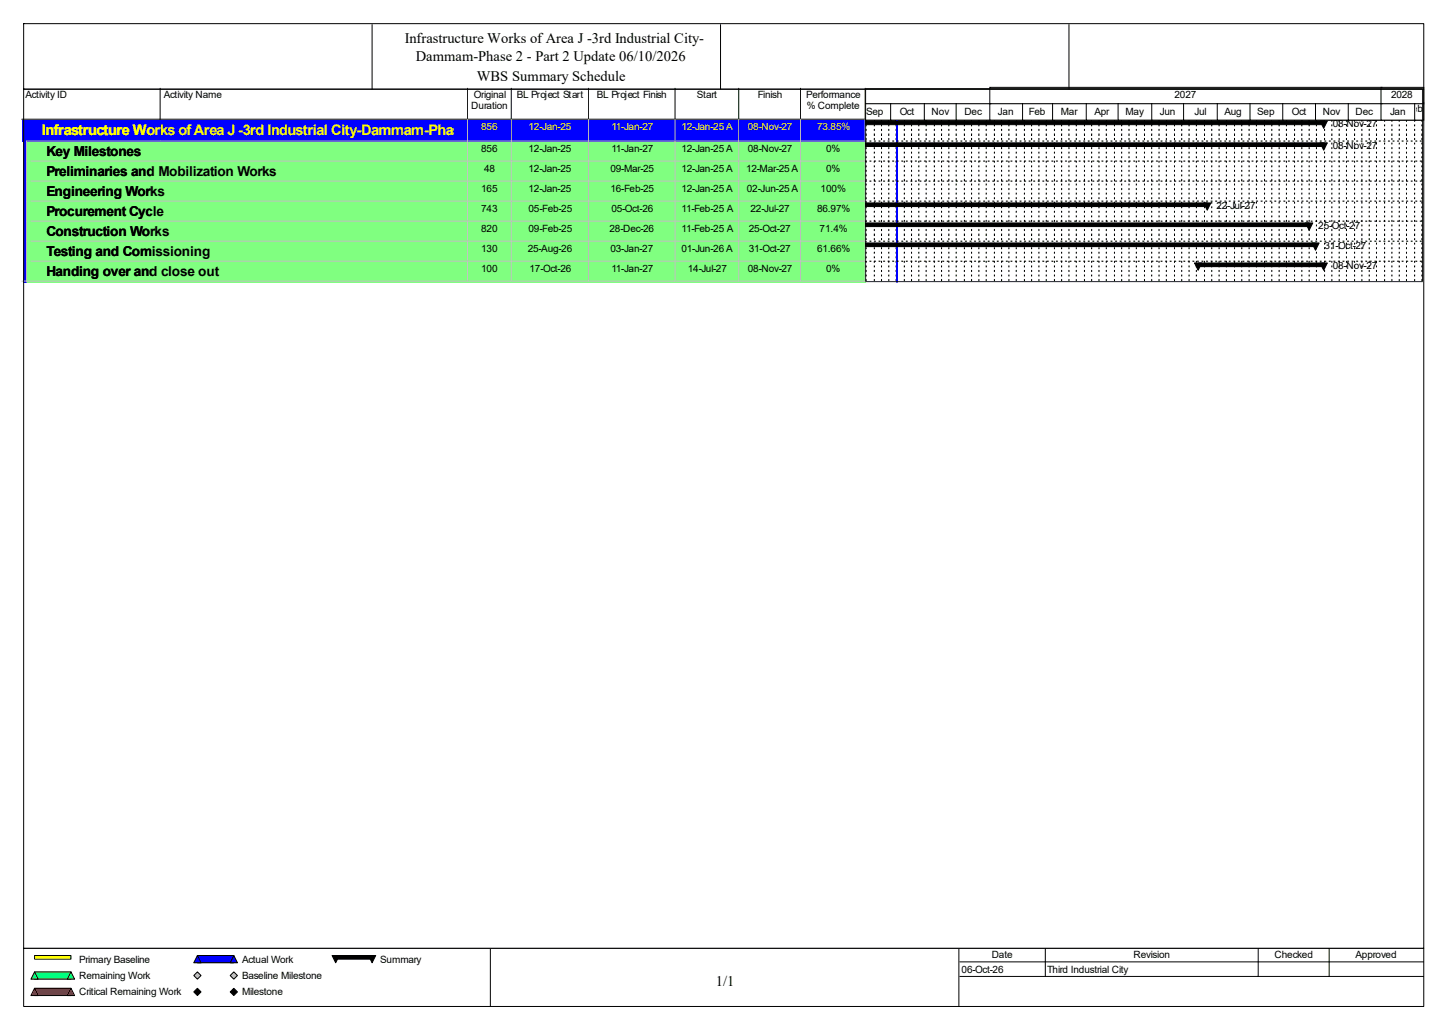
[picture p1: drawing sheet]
<svg xmlns="http://www.w3.org/2000/svg" width="420mm" height="297mm" viewBox="0 0 420 297" stroke-linecap="round" stroke-linejoin="round" font-family="sans-serif">
<defs><g id="words">
<g font-size="4.2">
<text x="117.3" y="12.4">Infrastructure Works of Area J -3rd Industrial City-</text>
<text x="120.5" y="17.7">Dammam-Phase 2 - Part 2 Update 06/10/2026</text>
<text x="138.2" y="23.5">WBS Summary Schedule</text>
<text x="207.5" y="285.6">1/1</text>
</g>
<text font-size="4.2" fill="#ff0" x="12.1" y="39">Infrastructure Works of Area J -3rd Industrial City-Dammam-Phase 2 - Part 2 Update 06/10/2026</text>
<g font-size="4">
<text x="13.5" y="45.1">Key Milestones</text>
<text x="13.5" y="50.9">Preliminaries and Mobilization Works</text>
<text x="13.5" y="56.7">Engineering Works</text>
<text x="13.5" y="62.5">Procurement Cycle</text>
<text x="13.5" y="68.3">Construction Works</text>
<text x="13.5" y="74.1">Testing and Comissioning</text>
<text x="13.5" y="79.9">Handing over and close out</text>
</g>
<g font-size="2.9">
<text x="7.4" y="28.4">Activity ID</text>
<text x="47.5" y="28.4">Activity Name</text>
<text x="137.4" y="28.4">Original</text>
<text x="149.8" y="28.4">BL Project Start</text>
<text x="173" y="28.4">BL Project Finish</text>
<text x="202" y="28.4">Start</text>
<text x="219.7" y="28.4">Finish</text>
<text x="233.6" y="28.4">Performance</text>
<text x="340.4" y="28.4">2027</text>
<text x="403.2" y="28.4">2028</text>
<text x="136.6" y="31.6">Duration</text>
<text x="233.9" y="31.6">% Complete</text>
<text x="251" y="33.2">Sep</text>
<text x="260.8" y="33.2">Oct</text>
<text x="270" y="33.2">Nov</text>
<text x="279.5" y="33.2">Dec</text>
<text x="289.3" y="33.2">Jan</text>
<text x="298.2" y="33.2">Feb</text>
<text x="307.5" y="33.2">Mar</text>
<text x="317.2" y="33.2">Apr</text>
<text x="326.2" y="33.2">May</text>
<text x="336.2" y="33.2">Jun</text>
<text x="346.2" y="33.2">Jul</text>
<text x="354.9" y="33.2">Aug</text>
<text x="364.4" y="33.2">Sep</text>
<text x="374.4" y="33.2">Oct</text>
<text x="383.4" y="33.2">Nov</text>
<text x="392.9" y="33.2">Dec</text>
<text x="402.9" y="33.2">Jan</text>
<text x="407.7" y="32.4">Feb</text>
<text x="386.3" y="36.9">08-Nov-27</text>
<text x="139.5" y="44">856</text>
<text x="153.2" y="44">12-Jan-25</text>
<text x="177.2" y="44">11-Jan-27</text>
<text x="197.5" y="44">12-Jan-25 A</text>
<text x="216.7" y="44">08-Nov-27</text>
<text x="239.4" y="44">0%</text>
<text x="386.3" y="43.2">08-Nov-27</text>
<text x="140.3" y="49.8">48</text>
<text x="153.2" y="49.8">12-Jan-25</text>
<text x="177" y="49.8">09-Mar-25</text>
<text x="197.5" y="49.8">12-Jan-25 A</text>
<text x="216.2" y="49.8">12-Mar-25 A</text>
<text x="239.4" y="49.8">0%</text>
<text x="139.5" y="55.6">165</text>
<text x="153.2" y="55.6">12-Jan-25</text>
<text x="177" y="55.6">16-Feb-25</text>
<text x="197.5" y="55.6">12-Jan-25 A</text>
<text x="216.5" y="55.6">02-Jun-25 A</text>
<text x="237.8" y="55.6">100%</text>
<text x="139.5" y="61.4">743</text>
<text x="153.2" y="61.4">05-Feb-25</text>
<text x="177.2" y="61.4">05-Oct-26</text>
<text x="197.5" y="61.4">11-Feb-25 A</text>
<text x="217.6" y="61.4">22-Jul-27</text>
<text x="236.8" y="61.4">86.97%</text>
<text x="352.6" y="60.6">22-Jul-27</text>
<text x="139.5" y="67.2">820</text>
<text x="153.2" y="67.2">09-Feb-25</text>
<text x="176.7" y="67.2">28-Dec-26</text>
<text x="197.5" y="67.2">11-Feb-25 A</text>
<text x="217" y="67.2">25-Oct-27</text>
<text x="237.6" y="67.2">71.4%</text>
<text x="382.1" y="66.4">25-Oct-27</text>
<text x="139.5" y="73">130</text>
<text x="153" y="73">25-Aug-26</text>
<text x="177" y="73">03-Jan-27</text>
<text x="197.5" y="73">01-Jun-26 A</text>
<text x="217" y="73">31-Oct-27</text>
<text x="236.8" y="73">61.66%</text>
<text x="383.9" y="72.2">31-Oct-27</text>
<text x="139.5" y="78.8">100</text>
<text x="153.5" y="78.8">17-Oct-26</text>
<text x="177.2" y="78.8">11-Jan-27</text>
<text x="199.3" y="78.8">14-Jul-27</text>
<text x="216.7" y="78.8">08-Nov-27</text>
<text x="239.4" y="78.8">0%</text>
<text x="386.3" y="78">08-Nov-27</text>
<text x="22.9" y="279">Primary Baseline</text>
<text x="70.1" y="279">Actual Work</text>
<text x="110.2" y="279">Summary</text>
<text x="278.7" y="281.9">06-Oct-26</text>
<text x="287.4" y="277.7">Date</text>
<text x="303.5" y="281.9">Third Industrial City</text>
<text x="328.5" y="277.7">Revision</text>
<text x="369.4" y="277.7">Checked</text>
<text x="392.9" y="277.7">Approved</text>
<text x="22.9" y="283.7">Remaining Work</text>
<text x="70.1" y="283.7">Baseline Milestone</text>
<text x="22.9" y="288.5">Critical Remaining Work</text>
<text x="70.1" y="288.5">Milestone</text>
</g>
<g font-size="2.9" fill="#ff0">
<text x="139.5" y="37.7">856</text>
<text x="153.2" y="37.7">12-Jan-25</text>
<text x="177.2" y="37.7">11-Jan-27</text>
<text x="197.5" y="37.7">12-Jan-25 A</text>
<text x="216.7" y="37.7">08-Nov-27</text>
<text x="236.8" y="37.7">73.85%</text>
</g>
</g></defs>
<path d="M46.4 25.6v8.9h-40.1" fill="none" stroke="#000" stroke-width=".29"/>
<path d="M46.7 25.6h89.1v9.2h-89.1z" fill="#fff"/>
<path d="M135.5 25.6v8.9h-89.1" fill="none" stroke="#000" stroke-width=".29"/>
<path d="M135.8 25.6h12.7v9.2h-12.7z" fill="#fff"/>
<path d="M148.2 25.6v8.9h-12.7" fill="none" stroke="#000" stroke-width=".29"/>
<path d="M148.5 25.6h22.4v9.2h-22.4z" fill="#fff"/>
<path d="M170.6 25.6v8.9h-22.4" fill="none" stroke="#000" stroke-width=".29"/>
<path d="M170.9 25.6h25v9.2h-25z" fill="#fff"/>
<path d="M195.7 25.6v8.9h-25.1" fill="none" stroke="#000" stroke-width=".29"/>
<path d="M195.9 25.6h18.5v9.2h-18.5z" fill="#fff"/>
<path d="M214.1 25.6v8.9h-18.4" fill="none" stroke="#000" stroke-width=".29"/>
<path d="M214.4 25.6h17.9v9.2h-17.9z" fill="#fff"/>
<path d="M232 25.6v8.9h-17.9" fill="none" stroke="#000" stroke-width=".29"/>
<path d="M232.3 25.6h18.7v9.2h-18.7z" fill="#fff"/>
<path d="M250.8 25.6v8.9h-18.8" fill="none" stroke="#000" stroke-width=".29"/>
<path d="M6.6 34.8h40.1v6.3h-40.1z" fill="#00f"/>
<path d="M7.6 40.9h39.1" fill="none" stroke="#c0c0c0" stroke-width=".29"/>
<path d="M46.7 34.8h89.1v6.3h-89.1z" fill="#00f"/>
<path d="M135.5 34.5v6.4h-88.8" fill="none" stroke="#c0c0c0" stroke-width=".29"/>
<path d="M135.8 34.8h12.7v6.3h-12.7z" fill="#00f"/>
<path d="M148.2 34.5v6.4h-12.4" fill="none" stroke="#c0c0c0" stroke-width=".29"/>
<path d="M148.5 34.8h22.4v6.3h-22.4z" fill="#00f"/>
<path d="M170.6 34.5v6.4h-22.1" fill="none" stroke="#c0c0c0" stroke-width=".29"/>
<path d="M170.9 34.8h25v6.3h-25z" fill="#00f"/>
<path d="M195.7 34.5v6.4h-24.8" fill="none" stroke="#c0c0c0" stroke-width=".29"/>
<path d="M195.9 34.8h18.5v6.3h-18.5z" fill="#00f"/>
<path d="M214.1 34.5v6.4h-18.2" fill="none" stroke="#c0c0c0" stroke-width=".29"/>
<path d="M214.4 34.8h17.9v6.3h-17.9z" fill="#00f"/>
<path d="M232 34.5v6.4h-17.6" fill="none" stroke="#c0c0c0" stroke-width=".29"/>
<path d="M232.3 34.8h18.7v6.3h-18.7z" fill="#00f"/>
<path d="M250.8 34.5v6.4h-18.5" fill="none" stroke="#c0c0c0" stroke-width=".29"/>
<path d="M6.6 41.1h1.3v5.8h-1.3z" fill="#00f"/>
<path d="M7.6 40.9v6" fill="none" stroke="#c0c0c0" stroke-width=".29"/>
<path d="M7.9 41.1h38.8v5.8h-38.8z" fill="#80ff80"/>
<path d="M9 46.7h37.7" fill="none" stroke="#c0c0c0" stroke-width=".29"/>
<path d="M46.7 41.1h89.1v5.8h-89.1z" fill="#80ff80"/>
<path d="M135.5 40.9v5.8h-88.8" fill="none" stroke="#c0c0c0" stroke-width=".29"/>
<path d="M135.8 41.1h12.7v5.8h-12.7z" fill="#80ff80"/>
<path d="M148.2 40.9v5.8h-12.4" fill="none" stroke="#c0c0c0" stroke-width=".29"/>
<path d="M148.5 41.1h22.4v5.8h-22.4z" fill="#80ff80"/>
<path d="M170.6 40.9v5.8h-22.1" fill="none" stroke="#c0c0c0" stroke-width=".29"/>
<path d="M170.9 41.1h25v5.8h-25z" fill="#80ff80"/>
<path d="M195.7 40.9v5.8h-24.8" fill="none" stroke="#c0c0c0" stroke-width=".29"/>
<path d="M195.9 41.1h18.5v5.8h-18.5z" fill="#80ff80"/>
<path d="M214.1 40.9v5.8h-18.2" fill="none" stroke="#c0c0c0" stroke-width=".29"/>
<path d="M214.4 41.1h17.9v5.8h-17.9z" fill="#80ff80"/>
<path d="M232 40.9v5.8h-17.6" fill="none" stroke="#c0c0c0" stroke-width=".29"/>
<path d="M232.3 41.1h18.7v5.8h-18.7z" fill="#80ff80"/>
<path d="M250.8 40.9v5.8h-18.5" fill="none" stroke="#c0c0c0" stroke-width=".29"/>
<path d="M6.6 46.9h1.3v5.8h-1.3z" fill="#00f"/>
<path d="M7.6 46.7v6" fill="none" stroke="#c0c0c0" stroke-width=".29"/>
<path d="M7.9 46.9h38.8v5.8h-38.8z" fill="#80ff80"/>
<path d="M9 52.5h37.7" fill="none" stroke="#c0c0c0" stroke-width=".29"/>
<path d="M46.7 46.9h89.1v5.8h-89.1z" fill="#80ff80"/>
<path d="M135.5 46.7v5.8h-88.8" fill="none" stroke="#c0c0c0" stroke-width=".29"/>
<path d="M135.8 46.9h12.7v5.8h-12.7z" fill="#80ff80"/>
<path d="M148.2 46.7v5.8h-12.4" fill="none" stroke="#c0c0c0" stroke-width=".29"/>
<path d="M148.5 46.9h22.4v5.8h-22.4z" fill="#80ff80"/>
<path d="M170.6 46.7v5.8h-22.1" fill="none" stroke="#c0c0c0" stroke-width=".29"/>
<path d="M170.9 46.9h25v5.8h-25z" fill="#80ff80"/>
<path d="M195.7 46.7v5.8h-24.8" fill="none" stroke="#c0c0c0" stroke-width=".29"/>
<path d="M195.9 46.9h18.5v5.8h-18.5z" fill="#80ff80"/>
<path d="M214.1 46.7v5.8h-18.2" fill="none" stroke="#c0c0c0" stroke-width=".29"/>
<path d="M214.4 46.9h17.9v5.8h-17.9z" fill="#80ff80"/>
<path d="M232 46.7v5.8h-17.6" fill="none" stroke="#c0c0c0" stroke-width=".29"/>
<path d="M232.3 46.9h18.7v5.8h-18.7z" fill="#80ff80"/>
<path d="M250.8 46.7v5.8h-18.5" fill="none" stroke="#c0c0c0" stroke-width=".29"/>
<path d="M6.6 52.7h1.3v5.8h-1.3z" fill="#00f"/>
<path d="M7.6 52.5v6" fill="none" stroke="#c0c0c0" stroke-width=".29"/>
<path d="M7.9 52.7h38.8v5.8h-38.8z" fill="#80ff80"/>
<path d="M9 58.3h37.7" fill="none" stroke="#c0c0c0" stroke-width=".29"/>
<path d="M46.7 52.7h89.1v5.8h-89.1z" fill="#80ff80"/>
<path d="M135.5 52.5v5.8h-88.8" fill="none" stroke="#c0c0c0" stroke-width=".29"/>
<path d="M135.8 52.7h12.7v5.8h-12.7z" fill="#80ff80"/>
<path d="M148.2 52.5v5.8h-12.4" fill="none" stroke="#c0c0c0" stroke-width=".29"/>
<path d="M148.5 52.7h22.4v5.8h-22.4z" fill="#80ff80"/>
<path d="M170.6 52.5v5.8h-22.1" fill="none" stroke="#c0c0c0" stroke-width=".29"/>
<path d="M170.9 52.7h25v5.8h-25z" fill="#80ff80"/>
<path d="M195.7 52.5v5.8h-24.8" fill="none" stroke="#c0c0c0" stroke-width=".29"/>
<path d="M195.9 52.7h18.5v5.8h-18.5z" fill="#80ff80"/>
<path d="M214.1 52.5v5.8h-18.2" fill="none" stroke="#c0c0c0" stroke-width=".29"/>
<path d="M214.4 52.7h17.9v5.8h-17.9z" fill="#80ff80"/>
<path d="M232 52.5v5.8h-17.6" fill="none" stroke="#c0c0c0" stroke-width=".29"/>
<path d="M232.3 52.7h18.7v5.8h-18.7z" fill="#80ff80"/>
<path d="M250.8 52.5v5.8h-18.5" fill="none" stroke="#c0c0c0" stroke-width=".29"/>
<path d="M6.6 58.5h1.3v5.8h-1.3z" fill="#00f"/>
<path d="M7.6 58.3v6" fill="none" stroke="#c0c0c0" stroke-width=".29"/>
<path d="M7.9 58.5h38.8v5.8h-38.8z" fill="#80ff80"/>
<path d="M9 64.1h37.7" fill="none" stroke="#c0c0c0" stroke-width=".29"/>
<path d="M46.7 58.5h89.1v5.8h-89.1z" fill="#80ff80"/>
<path d="M135.5 58.3v5.8h-88.8" fill="none" stroke="#c0c0c0" stroke-width=".29"/>
<path d="M135.8 58.5h12.7v5.8h-12.7z" fill="#80ff80"/>
<path d="M148.2 58.3v5.8h-12.4" fill="none" stroke="#c0c0c0" stroke-width=".29"/>
<path d="M148.5 58.5h22.4v5.8h-22.4z" fill="#80ff80"/>
<path d="M170.6 58.3v5.8h-22.1" fill="none" stroke="#c0c0c0" stroke-width=".29"/>
<path d="M170.9 58.5h25v5.8h-25z" fill="#80ff80"/>
<path d="M195.7 58.3v5.8h-24.8" fill="none" stroke="#c0c0c0" stroke-width=".29"/>
<path d="M195.9 58.5h18.5v5.8h-18.5z" fill="#80ff80"/>
<path d="M214.1 58.3v5.8h-18.2" fill="none" stroke="#c0c0c0" stroke-width=".29"/>
<path d="M214.4 58.5h17.9v5.8h-17.9z" fill="#80ff80"/>
<path d="M232 58.3v5.8h-17.6" fill="none" stroke="#c0c0c0" stroke-width=".29"/>
<path d="M232.3 58.5h18.7v5.8h-18.7z" fill="#80ff80"/>
<path d="M250.8 58.3v5.8h-18.5" fill="none" stroke="#c0c0c0" stroke-width=".29"/>
<path d="M6.6 64.3h1.3v5.8h-1.3z" fill="#00f"/>
<path d="M7.6 64.1v6" fill="none" stroke="#c0c0c0" stroke-width=".29"/>
<path d="M7.9 64.3h38.8v5.8h-38.8z" fill="#80ff80"/>
<path d="M9 69.9h37.7" fill="none" stroke="#c0c0c0" stroke-width=".29"/>
<path d="M46.7 64.3h89.1v5.8h-89.1z" fill="#80ff80"/>
<path d="M135.5 64.1v5.8h-88.8" fill="none" stroke="#c0c0c0" stroke-width=".29"/>
<path d="M135.8 64.3h12.7v5.8h-12.7z" fill="#80ff80"/>
<path d="M148.2 64.1v5.8h-12.4" fill="none" stroke="#c0c0c0" stroke-width=".29"/>
<path d="M148.5 64.3h22.4v5.8h-22.4z" fill="#80ff80"/>
<path d="M170.6 64.1v5.8h-22.1" fill="none" stroke="#c0c0c0" stroke-width=".29"/>
<path d="M170.9 64.3h25v5.8h-25z" fill="#80ff80"/>
<path d="M195.7 64.1v5.8h-24.8" fill="none" stroke="#c0c0c0" stroke-width=".29"/>
<path d="M195.9 64.3h18.5v5.8h-18.5z" fill="#80ff80"/>
<path d="M214.1 64.1v5.8h-18.2" fill="none" stroke="#c0c0c0" stroke-width=".29"/>
<path d="M214.4 64.3h17.9v5.8h-17.9z" fill="#80ff80"/>
<path d="M232 64.1v5.8h-17.6" fill="none" stroke="#c0c0c0" stroke-width=".29"/>
<path d="M232.3 64.3h18.7v5.8h-18.7z" fill="#80ff80"/>
<path d="M250.8 64.1v5.8h-18.5" fill="none" stroke="#c0c0c0" stroke-width=".29"/>
<path d="M6.6 70.1h1.3v5.8h-1.3z" fill="#00f"/>
<path d="M7.6 69.9v6" fill="none" stroke="#c0c0c0" stroke-width=".29"/>
<path d="M7.9 70.1h38.8v5.8h-38.8z" fill="#80ff80"/>
<path d="M9 75.7h37.7" fill="none" stroke="#c0c0c0" stroke-width=".29"/>
<path d="M46.7 70.1h89.1v5.8h-89.1z" fill="#80ff80"/>
<path d="M135.5 69.9v5.8h-88.8" fill="none" stroke="#c0c0c0" stroke-width=".29"/>
<path d="M135.8 70.1h12.7v5.8h-12.7z" fill="#80ff80"/>
<path d="M148.2 69.9v5.8h-12.4" fill="none" stroke="#c0c0c0" stroke-width=".29"/>
<path d="M148.5 70.1h22.4v5.8h-22.4z" fill="#80ff80"/>
<path d="M170.6 69.9v5.8h-22.1" fill="none" stroke="#c0c0c0" stroke-width=".29"/>
<path d="M170.9 70.1h25v5.8h-25z" fill="#80ff80"/>
<path d="M195.7 69.9v5.8h-24.8" fill="none" stroke="#c0c0c0" stroke-width=".29"/>
<path d="M195.9 70.1h18.5v5.8h-18.5z" fill="#80ff80"/>
<path d="M214.1 69.9v5.8h-18.2" fill="none" stroke="#c0c0c0" stroke-width=".29"/>
<path d="M214.4 70.1h17.9v5.8h-17.9z" fill="#80ff80"/>
<path d="M232 69.9v5.8h-17.6" fill="none" stroke="#c0c0c0" stroke-width=".29"/>
<path d="M232.3 70.1h18.7v5.8h-18.7z" fill="#80ff80"/>
<path d="M250.8 69.9v5.8h-18.5" fill="none" stroke="#c0c0c0" stroke-width=".29"/>
<path d="M6.6 75.9h1.3v5.8h-1.3z" fill="#00f"/>
<path d="M7.6 75.7v6M6.3 81.5h1.6" fill="none" stroke="#c0c0c0" stroke-width=".29"/>
<path d="M7.9 75.9h38.8v5.8h-38.8z" fill="#80ff80"/>
<path d="M7.6 81.5h39.1" fill="none" stroke="#c0c0c0" stroke-width=".29"/>
<path d="M46.7 75.9h89.1v5.8h-89.1z" fill="#80ff80"/>
<path d="M135.5 75.7v5.8h-88.8" fill="none" stroke="#c0c0c0" stroke-width=".29"/>
<path d="M135.8 75.9h12.7v5.8h-12.7z" fill="#80ff80"/>
<path d="M148.2 75.7v5.8h-12.4" fill="none" stroke="#c0c0c0" stroke-width=".29"/>
<path d="M148.5 75.9h22.4v5.8h-22.4z" fill="#80ff80"/>
<path d="M170.6 75.7v5.8h-22.1" fill="none" stroke="#c0c0c0" stroke-width=".29"/>
<path d="M170.9 75.9h25v5.8h-25z" fill="#80ff80"/>
<path d="M195.7 75.7v5.8h-24.8" fill="none" stroke="#c0c0c0" stroke-width=".29"/>
<path d="M195.9 75.9h18.5v5.8h-18.5z" fill="#80ff80"/>
<path d="M214.1 75.7v5.8h-18.2" fill="none" stroke="#c0c0c0" stroke-width=".29"/>
<path d="M214.4 75.9h17.9v5.8h-17.9z" fill="#80ff80"/>
<path d="M232 75.7v5.8h-17.6" fill="none" stroke="#c0c0c0" stroke-width=".29"/>
<path d="M232.3 75.9h18.7v5.8h-18.7z" fill="#80ff80"/>
<path d="M250.8 75.7v5.8h-18.5" fill="none" stroke="#c0c0c0" stroke-width=".29"/>
<path d="M250.8 25.6h161.6v56.1h-161.6z" fill="#fff"/>
<path d="M250.7 25.5h161.4v9.3h-161.4z" fill-rule="evenodd" fill="#fff" stroke="#000" stroke-width=".29"/>
<g fill="none" stroke="#000" stroke-width=".29">
<path d="M251 34.8v.5M251 36.1v.6M251 37.4v.6M251 38.8v.5M253.4 34.8v.5M253.4 36.1v.6M253.4 37.4v.6M253.4 38.8v.5M255.5 34.8v.5M255.5 36.1v.6M255.5 37.4v.6M255.5 38.8v.5"/>
<path d="M257.6 34.8v.5M257.6 36.1v.6M257.6 37.4v.6M257.6 38.8v.5M259.7 34.8v.5M259.7 36.1v.6M259.7 37.4v.6M259.7 38.8v.5M262.1 34.8v.5M262.1 36.1v.6M262.1 37.4v.6M262.1 38.8v.5"/>
<path d="M264.2 34.8v.5M264.2 36.1v.6M264.2 37.4v.6M264.2 38.8v.5M266.3 34.8v.5M266.3 36.1v.6M266.3 37.4v.6M266.3 38.8v.5M268.4 34.8v.5M268.4 36.1v.6M268.4 37.4v.6M268.4 38.8v.5"/>
<path d="M270.8 34.8v.5M270.8 36.1v.6M270.8 37.4v.6M270.8 38.8v.5M272.9 34.8v.5M272.9 36.1v.6M272.9 37.4v.6M272.9 38.8v.5M275 34.8v.5M275 36.1v.6M275 37.4v.6M275 38.8v.5"/>
<path d="M277.1 34.8v.5M277.1 36.1v.6M277.1 37.4v.6M277.1 38.8v.5M279.5 34.8v.5M279.5 36.1v.6M279.5 37.4v.6M279.5 38.8v.5M281.6 34.8v.5M281.6 36.1v.6M281.6 37.4v.6M281.6 38.8v.5"/>
<path d="M283.7 34.8v.5M283.7 36.1v.6M283.7 37.4v.6M283.7 38.8v.5M285.8 34.8v.5M285.8 36.1v.6M285.8 37.4v.6M285.8 38.8v.5M288.2 34.8v.5M288.2 36.1v.6M288.2 37.4v.6M288.2 38.8v.5"/>
<path d="M290.3 34.8v.5M290.3 36.1v.6M290.3 37.4v.6M290.3 38.8v.5M292.4 34.8v.5M292.4 36.1v.6M292.4 37.4v.6M292.4 38.8v.5M294.5 34.8v.5M294.5 36.1v.6M294.5 37.4v.6M294.5 38.8v.5"/>
<path d="M296.9 34.8v.5M296.9 36.1v.6M296.9 37.4v.6M296.9 38.8v.5M299 34.8v.5M299 36.1v.6M299 37.4v.6M299 38.8v.5M301.1 34.8v.5M301.1 36.1v.6M301.1 37.4v.6M301.1 38.8v.5"/>
<path d="M303.2 34.8v.5M303.2 36.1v.6M303.2 37.4v.6M303.2 38.8v.5M305.6 34.8v.5M305.6 36.1v.6M305.6 37.4v.6M305.6 38.8v.5M307.7 34.8v.5M307.7 36.1v.6M307.7 37.4v.6M307.7 38.8v.5"/>
<path d="M309.8 34.8v.5M309.8 36.1v.6M309.8 37.4v.6M309.8 38.8v.5M311.9 34.8v.5M311.9 36.1v.6M311.9 37.4v.6M311.9 38.8v.5M314.3 34.8v.5M314.3 36.1v.6M314.3 37.4v.6M314.3 38.8v.5"/>
<path d="M316.4 34.8v.5M316.4 36.1v.6M316.4 37.4v.6M316.4 38.8v.5M318.5 34.8v.5M318.5 36.1v.6M318.5 37.4v.6M318.5 38.8v.5M320.6 34.8v.5M320.6 36.1v.6M320.6 37.4v.6M320.6 38.8v.5"/>
<path d="M323 34.8v.5M323 36.1v.6M323 37.4v.6M323 38.8v.5M325.1 34.8v.5M325.1 36.1v.6M325.1 37.4v.6M325.1 38.8v.5M327.2 34.8v.5M327.2 36.1v.6M327.2 37.4v.6M327.2 38.8v.5"/>
<path d="M329.3 34.8v.5M329.3 36.1v.6M329.3 37.4v.6M329.3 38.8v.5M331.7 34.8v.5M331.7 36.1v.6M331.7 37.4v.6M331.7 38.8v.5M333.8 34.8v.5M333.8 36.1v.6M333.8 37.4v.6M333.8 38.8v.5"/>
<path d="M335.9 34.8v.5M335.9 36.1v.6M335.9 37.4v.6M335.9 38.8v.5M338.1 34.8v.5M338.1 36.1v.6M338.1 37.4v.6M338.1 38.8v.5M340.4 34.8v.5M340.4 36.1v.6M340.4 37.4v.6M340.4 38.8v.5"/>
<path d="M342.5 34.8v.5M342.5 36.1v.6M342.5 37.4v.6M342.5 38.8v.5M344.6 34.8v.5M344.6 36.1v.6M344.6 37.4v.6M344.6 38.8v.5M346.8 34.8v.5M346.8 36.1v.6M346.8 37.4v.6M346.8 38.8v.5"/>
<path d="M349.1 34.8v.5M349.1 36.1v.6M349.1 37.4v.6M349.1 38.8v.5M351.2 34.8v.5M351.2 36.1v.6M351.2 37.4v.6M351.2 38.8v.5M353.3 34.8v.5M353.3 36.1v.6M353.3 37.4v.6M353.3 38.8v.5"/>
<path d="M355.5 34.8v.5M355.5 36.1v.6M355.5 37.4v.6M355.5 38.8v.5M357.8 34.8v.5M357.8 36.1v.6M357.8 37.4v.6M357.8 38.8v.5M359.9 34.8v.5M359.9 36.1v.6M359.9 37.4v.6M359.9 38.8v.5"/>
<path d="M362 34.8v.5M362 36.1v.6M362 37.4v.6M362 38.8v.5M364.2 34.8v.5M364.2 36.1v.6M364.2 37.4v.6M364.2 38.8v.5M366.5 34.8v.5M366.5 36.1v.6M366.5 37.4v.6M366.5 38.8v.5"/>
<path d="M368.6 34.8v.5M368.6 36.1v.6M368.6 37.4v.6M368.6 38.8v.5M370.7 34.8v.5M370.7 36.1v.6M370.7 37.4v.6M370.7 38.8v.5M372.9 34.8v.5M372.9 36.1v.6M372.9 37.4v.6M372.9 38.8v.5"/>
<path d="M375.2 34.8v.5M375.2 36.1v.6M375.2 37.4v.6M375.2 38.8v.5M377.3 34.8v.5M377.3 36.1v.6M377.3 37.4v.6M377.3 38.8v.5M379.4 34.8v.5M379.4 36.1v.6M379.4 37.4v.6M379.4 38.8v.5"/>
<path d="M381.6 34.8v.5M381.6 36.1v.6M381.6 37.4v.6M381.6 38.8v.5M383.9 34.8v.5M383.9 36.1v.6M383.9 37.4v.6M383.9 38.8v.5M386 34.8v.5M386 36.1v.6M386 37.4v.6M386 38.8v.5"/>
<path d="M388.2 34.8v.5M388.2 36.1v.6M388.2 37.4v.6M388.2 38.8v.5M390.3 34.8v.5M390.3 36.1v.6M390.3 37.4v.6M390.3 38.8v.5M392.6 34.8v.5M392.6 36.1v.6M392.6 37.4v.6M392.6 38.8v.5"/>
<path d="M394.7 34.8v.5M394.7 36.1v.6M394.7 37.4v.6M394.7 38.8v.5M396.9 34.8v.5M396.9 36.1v.6M396.9 37.4v.6M396.9 38.8v.5M399 34.8v.5M399 36.1v.6M399 37.4v.6M399 38.8v.5"/>
<path d="M401.3 34.8v.5M401.3 36.1v.6M401.3 37.4v.6M401.3 38.8v.5M403.4 34.8v.5M403.4 36.1v.6M403.4 37.4v.6M403.4 38.8v.5M405.6 34.8v.5M405.6 36.1v.6M405.6 37.4v.6M405.6 38.8v.5"/>
<path d="M407.7 34.8v.5M407.7 36.1v.6M407.7 37.4v.6M407.7 38.8v.5M410 34.8v.5M410 36.1v.6M410 37.4v.6M410 38.8v.5M412.1 34.8v.5M412.1 36.1v.6M412.1 37.4v.6M412.1 38.8v.5"/>
<path d="M251 40.1v.5M251 41.4v.5M251 42.7v.5M251 44v.6M251 45.4v.5M251 46.7v.5M251 48v.5M251 49.3v.5M251 50.6v.6M251 51.9v.6M251 53.3v.5M251 54.6v.5"/>
<path d="M251 55.9v.5M251 57.2v.5M251 58.5v.6M251 59.9v.5M253.4 40.1v.5M253.4 41.4v.5M253.4 42.7v.5M253.4 44v.6M253.4 45.4v.5M253.4 46.7v.5M253.4 48v.5M253.4 49.3v.5"/>
<path d="M253.4 50.6v.6M253.4 51.9v.6M253.4 53.3v.5M253.4 54.6v.5M253.4 55.9v.5M253.4 57.2v.5M253.4 58.5v.6M253.4 59.9v.5M255.5 40.1v.5M255.5 41.4v.5M255.5 42.7v.5M255.5 44v.6"/>
<path d="M255.5 45.4v.5M255.5 46.7v.5M255.5 48v.5M255.5 49.3v.5M255.5 50.6v.6M255.5 51.9v.6M255.5 53.3v.5M255.5 54.6v.5M255.5 55.9v.5M255.5 57.2v.5M255.5 58.5v.6M255.5 59.9v.5"/>
<path d="M257.6 40.1v.5M257.6 41.4v.5M257.6 42.7v.5M257.6 44v.6M257.6 45.4v.5M257.6 46.7v.5M257.6 48v.5M257.6 49.3v.5M257.6 50.6v.6M257.6 51.9v.6M257.6 53.3v.5M257.6 54.6v.5"/>
<path d="M257.6 55.9v.5M257.6 57.2v.5M257.6 58.5v.6M257.6 59.9v.5M259.7 40.1v.5M259.7 41.4v.5M259.7 42.7v.5M259.7 44v.6M259.7 45.4v.5M259.7 46.7v.5M259.7 48v.5M259.7 49.3v.5"/>
<path d="M259.7 50.6v.6M259.7 51.9v.6M259.7 53.3v.5M259.7 54.6v.5M259.7 55.9v.5M259.7 57.2v.5M259.7 58.5v.6M259.7 59.9v.5M262.1 40.1v.5M262.1 41.4v.5M262.1 42.7v.5M262.1 44v.6"/>
<path d="M262.1 45.4v.5M262.1 46.7v.5M262.1 48v.5M262.1 49.3v.5M262.1 50.6v.6M262.1 51.9v.6M262.1 53.3v.5M262.1 54.6v.5M262.1 55.9v.5M262.1 57.2v.5M262.1 58.5v.6M262.1 59.9v.5"/>
<path d="M264.2 40.1v.5M264.2 41.4v.5M264.2 42.7v.5M264.2 44v.6M264.2 45.4v.5M264.2 46.7v.5M264.2 48v.5M264.2 49.3v.5M264.2 50.6v.6M264.2 51.9v.6M264.2 53.3v.5M264.2 54.6v.5"/>
<path d="M264.2 55.9v.5M264.2 57.2v.5M264.2 58.5v.6M264.2 59.9v.5M266.3 40.1v.5M266.3 41.4v.5M266.3 42.7v.5M266.3 44v.6M266.3 45.4v.5M266.3 46.7v.5M266.3 48v.5M266.3 49.3v.5"/>
<path d="M266.3 50.6v.6M266.3 51.9v.6M266.3 53.3v.5M266.3 54.6v.5M266.3 55.9v.5M266.3 57.2v.5M266.3 58.5v.6M266.3 59.9v.5M268.4 40.1v.5M268.4 41.4v.5M268.4 42.7v.5M268.4 44v.6"/>
<path d="M268.4 45.4v.5M268.4 46.7v.5M268.4 48v.5M268.4 49.3v.5M268.4 50.6v.6M268.4 51.9v.6M268.4 53.3v.5M268.4 54.6v.5M268.4 55.9v.5M268.4 57.2v.5M268.4 58.5v.6M268.4 59.9v.5"/>
<path d="M270.8 40.1v.5M270.8 41.4v.5M270.8 42.7v.5M270.8 44v.6M270.8 45.4v.5M270.8 46.7v.5M270.8 48v.5M270.8 49.3v.5M270.8 50.6v.6M270.8 51.9v.6M270.8 53.3v.5M270.8 54.6v.5"/>
<path d="M270.8 55.9v.5M270.8 57.2v.5M270.8 58.5v.6M270.8 59.9v.5M272.9 40.1v.5M272.9 41.4v.5M272.9 42.7v.5M272.9 44v.6M272.9 45.4v.5M272.9 46.7v.5M272.9 48v.5M272.9 49.3v.5"/>
<path d="M272.9 50.6v.6M272.9 51.9v.6M272.9 53.3v.5M272.9 54.6v.5M272.9 55.9v.5M272.9 57.2v.5M272.9 58.5v.6M272.9 59.9v.5M275 40.1v.5M275 41.4v.5M275 42.7v.5M275 44v.6"/>
<path d="M275 45.4v.5M275 46.7v.5M275 48v.5M275 49.3v.5M275 50.6v.6M275 51.9v.6M275 53.3v.5M275 54.6v.5M275 55.9v.5M275 57.2v.5M275 58.5v.6M275 59.9v.5"/>
<path d="M277.1 40.1v.5M277.1 41.4v.5M277.1 42.7v.5M277.1 44v.6M277.1 45.4v.5M277.1 46.7v.5M277.1 48v.5M277.1 49.3v.5M277.1 50.6v.6M277.1 51.9v.6M277.1 53.3v.5M277.1 54.6v.5"/>
<path d="M277.1 55.9v.5M277.1 57.2v.5M277.1 58.5v.6M277.1 59.9v.5M279.5 40.1v.5M279.5 41.4v.5M279.5 42.7v.5M279.5 44v.6M279.5 45.4v.5M279.5 46.7v.5M279.5 48v.5M279.5 49.3v.5"/>
<path d="M279.5 50.6v.6M279.5 51.9v.6M279.5 53.3v.5M279.5 54.6v.5M279.5 55.9v.5M279.5 57.2v.5M279.5 58.5v.6M279.5 59.9v.5M281.6 40.1v.5M281.6 41.4v.5M281.6 42.7v.5M281.6 44v.6"/>
<path d="M281.6 45.4v.5M281.6 46.7v.5M281.6 48v.5M281.6 49.3v.5M281.6 50.6v.6M281.6 51.9v.6M281.6 53.3v.5M281.6 54.6v.5M281.6 55.9v.5M281.6 57.2v.5M281.6 58.5v.6M281.6 59.9v.5"/>
<path d="M283.7 40.1v.5M283.7 41.4v.5M283.7 42.7v.5M283.7 44v.6M283.7 45.4v.5M283.7 46.7v.5M283.7 48v.5M283.7 49.3v.5M283.7 50.6v.6M283.7 51.9v.6M283.7 53.3v.5M283.7 54.6v.5"/>
<path d="M283.7 55.9v.5M283.7 57.2v.5M283.7 58.5v.6M283.7 59.9v.5M285.8 40.1v.5M285.8 41.4v.5M285.8 42.7v.5M285.8 44v.6M285.8 45.4v.5M285.8 46.7v.5M285.8 48v.5M285.8 49.3v.5"/>
<path d="M285.8 50.6v.6M285.8 51.9v.6M285.8 53.3v.5M285.8 54.6v.5M285.8 55.9v.5M285.8 57.2v.5M285.8 58.5v.6M285.8 59.9v.5M288.2 40.1v.5M288.2 41.4v.5M288.2 42.7v.5M288.2 44v.6"/>
<path d="M288.2 45.4v.5M288.2 46.7v.5M288.2 48v.5M288.2 49.3v.5M288.2 50.6v.6M288.2 51.9v.6M288.2 53.3v.5M288.2 54.6v.5M288.2 55.9v.5M288.2 57.2v.5M288.2 58.5v.6M288.2 59.9v.5"/>
<path d="M290.3 40.1v.5M290.3 41.4v.5M290.3 42.7v.5M290.3 44v.6M290.3 45.4v.5M290.3 46.7v.5M290.3 48v.5M290.3 49.3v.5M290.3 50.6v.6M290.3 51.9v.6M290.3 53.3v.5M290.3 54.6v.5"/>
<path d="M290.3 55.9v.5M290.3 57.2v.5M290.3 58.5v.6M290.3 59.9v.5M292.4 40.1v.5M292.4 41.4v.5M292.4 42.7v.5M292.4 44v.6M292.4 45.4v.5M292.4 46.7v.5M292.4 48v.5M292.4 49.3v.5"/>
<path d="M292.4 50.6v.6M292.4 51.9v.6M292.4 53.3v.5M292.4 54.6v.5M292.4 55.9v.5M292.4 57.2v.5M292.4 58.5v.6M292.4 59.9v.5M294.5 40.1v.5M294.5 41.4v.5M294.5 42.7v.5M294.5 44v.6"/>
<path d="M294.5 45.4v.5M294.5 46.7v.5M294.5 48v.5M294.5 49.3v.5M294.5 50.6v.6M294.5 51.9v.6M294.5 53.3v.5M294.5 54.6v.5M294.5 55.9v.5M294.5 57.2v.5M294.5 58.5v.6M294.5 59.9v.5"/>
<path d="M296.9 40.1v.5M296.9 41.4v.5M296.9 42.7v.5M296.9 44v.6M296.9 45.4v.5M296.9 46.7v.5M296.9 48v.5M296.9 49.3v.5M296.9 50.6v.6M296.9 51.9v.6M296.9 53.3v.5M296.9 54.6v.5"/>
<path d="M296.9 55.9v.5M296.9 57.2v.5M296.9 58.5v.6M296.9 59.9v.5M299 40.1v.5M299 41.4v.5M299 42.7v.5M299 44v.6M299 45.4v.5M299 46.7v.5M299 48v.5M299 49.3v.5"/>
<path d="M299 50.6v.6M299 51.9v.6M299 53.3v.5M299 54.6v.5M299 55.9v.5M299 57.2v.5M299 58.5v.6M299 59.9v.5M301.1 40.1v.5M301.1 41.4v.5M301.1 42.7v.5M301.1 44v.6"/>
<path d="M301.1 45.4v.5M301.1 46.7v.5M301.1 48v.5M301.1 49.3v.5M301.1 50.6v.6M301.1 51.9v.6M301.1 53.3v.5M301.1 54.6v.5M301.1 55.9v.5M301.1 57.2v.5M301.1 58.5v.6M301.1 59.9v.5"/>
<path d="M303.2 40.1v.5M303.2 41.4v.5M303.2 42.7v.5M303.2 44v.6M303.2 45.4v.5M303.2 46.7v.5M303.2 48v.5M303.2 49.3v.5M303.2 50.6v.6M303.2 51.9v.6M303.2 53.3v.5M303.2 54.6v.5"/>
<path d="M303.2 55.9v.5M303.2 57.2v.5M303.2 58.5v.6M303.2 59.9v.5M305.6 40.1v.5M305.6 41.4v.5M305.6 42.7v.5M305.6 44v.6M305.6 45.4v.5M305.6 46.7v.5M305.6 48v.5M305.6 49.3v.5"/>
<path d="M305.6 50.6v.6M305.6 51.9v.6M305.6 53.3v.5M305.6 54.6v.5M305.6 55.9v.5M305.6 57.2v.5M305.6 58.5v.6M305.6 59.9v.5M307.7 40.1v.5M307.7 41.4v.5M307.7 42.7v.5M307.7 44v.6"/>
<path d="M307.7 45.4v.5M307.7 46.7v.5M307.7 48v.5M307.7 49.3v.5M307.7 50.6v.6M307.7 51.9v.6M307.7 53.3v.5M307.7 54.6v.5M307.7 55.9v.5M307.7 57.2v.5M307.7 58.5v.6M307.7 59.9v.5"/>
<path d="M309.8 40.1v.5M309.8 41.4v.5M309.8 42.7v.5M309.8 44v.6M309.8 45.4v.5M309.8 46.7v.5M309.8 48v.5M309.8 49.3v.5M309.8 50.6v.6M309.8 51.9v.6M309.8 53.3v.5M309.8 54.6v.5"/>
<path d="M309.8 55.9v.5M309.8 57.2v.5M309.8 58.5v.6M309.8 59.9v.5M311.9 40.1v.5M311.9 41.4v.5M311.9 42.7v.5M311.9 44v.6M311.9 45.4v.5M311.9 46.7v.5M311.9 48v.5M311.9 49.3v.5"/>
<path d="M311.9 50.6v.6M311.9 51.9v.6M311.9 53.3v.5M311.9 54.6v.5M311.9 55.9v.5M311.9 57.2v.5M311.9 58.5v.6M311.9 59.9v.5M314.3 40.1v.5M314.3 41.4v.5M314.3 42.7v.5M314.3 44v.6"/>
<path d="M314.3 45.4v.5M314.3 46.7v.5M314.3 48v.5M314.3 49.3v.5M314.3 50.6v.6M314.3 51.9v.6M314.3 53.3v.5M314.3 54.6v.5M314.3 55.9v.5M314.3 57.2v.5M314.3 58.5v.6M314.3 59.9v.5"/>
<path d="M316.4 40.1v.5M316.4 41.4v.5M316.4 42.7v.5M316.4 44v.6M316.4 45.4v.5M316.4 46.7v.5M316.4 48v.5M316.4 49.3v.5M316.4 50.6v.6M316.4 51.9v.6M316.4 53.3v.5M316.4 54.6v.5"/>
<path d="M316.4 55.9v.5M316.4 57.2v.5M316.4 58.5v.6M316.4 59.9v.5M318.5 40.1v.5M318.5 41.4v.5M318.5 42.7v.5M318.5 44v.6M318.5 45.4v.5M318.5 46.7v.5M318.5 48v.5M318.5 49.3v.5"/>
<path d="M318.5 50.6v.6M318.5 51.9v.6M318.5 53.3v.5M318.5 54.6v.5M318.5 55.9v.5M318.5 57.2v.5M318.5 58.5v.6M318.5 59.9v.5M320.6 40.1v.5M320.6 41.4v.5M320.6 42.7v.5M320.6 44v.6"/>
<path d="M320.6 45.4v.5M320.6 46.7v.5M320.6 48v.5M320.6 49.3v.5M320.6 50.6v.6M320.6 51.9v.6M320.6 53.3v.5M320.6 54.6v.5M320.6 55.9v.5M320.6 57.2v.5M320.6 58.5v.6M320.6 59.9v.5"/>
<path d="M323 40.1v.5M323 41.4v.5M323 42.7v.5M323 44v.6M323 45.4v.5M323 46.7v.5M323 48v.5M323 49.3v.5M323 50.6v.6M323 51.9v.6M323 53.3v.5M323 54.6v.5"/>
<path d="M323 55.9v.5M323 57.2v.5M323 58.5v.6M323 59.9v.5M325.1 40.1v.5M325.1 41.4v.5M325.1 42.7v.5M325.1 44v.6M325.1 45.4v.5M325.1 46.7v.5M325.1 48v.5M325.1 49.3v.5"/>
<path d="M325.1 50.6v.6M325.1 51.9v.6M325.1 53.3v.5M325.1 54.6v.5M325.1 55.9v.5M325.1 57.2v.5M325.1 58.5v.6M325.1 59.9v.5M327.2 40.1v.5M327.2 41.4v.5M327.2 42.7v.5M327.2 44v.6"/>
<path d="M327.2 45.4v.5M327.2 46.7v.5M327.2 48v.5M327.2 49.3v.5M327.2 50.6v.6M327.2 51.9v.6M327.2 53.3v.5M327.2 54.6v.5M327.2 55.9v.5M327.2 57.2v.5M327.2 58.5v.6M327.2 59.9v.5"/>
<path d="M329.3 40.1v.5M329.3 41.4v.5M329.3 42.7v.5M329.3 44v.6M329.3 45.4v.5M329.3 46.7v.5M329.3 48v.5M329.3 49.3v.5M329.3 50.6v.6M329.3 51.9v.6M329.3 53.3v.5M329.3 54.6v.5"/>
<path d="M329.3 55.9v.5M329.3 57.2v.5M329.3 58.5v.6M329.3 59.9v.5M331.7 40.1v.5M331.7 41.4v.5M331.7 42.7v.5M331.7 44v.6M331.7 45.4v.5M331.7 46.7v.5M331.7 48v.5M331.7 49.3v.5"/>
<path d="M331.7 50.6v.6M331.7 51.9v.6M331.7 53.3v.5M331.7 54.6v.5M331.7 55.9v.5M331.7 57.2v.5M331.7 58.5v.6M331.7 59.9v.5M333.8 40.1v.5M333.8 41.4v.5M333.8 42.7v.5M333.8 44v.6"/>
<path d="M333.8 45.4v.5M333.8 46.7v.5M333.8 48v.5M333.8 49.3v.5M333.8 50.6v.6M333.8 51.9v.6M333.8 53.3v.5M333.8 54.6v.5M333.8 55.9v.5M333.8 57.2v.5M333.8 58.5v.6M333.8 59.9v.5"/>
<path d="M335.9 40.1v.5M335.9 41.4v.5M335.9 42.7v.5M335.9 44v.6M335.9 45.4v.5M335.9 46.7v.5M335.9 48v.5M335.9 49.3v.5M335.9 50.6v.6M335.9 51.9v.6M335.9 53.3v.5M335.9 54.6v.5"/>
<path d="M335.9 55.9v.5M335.9 57.2v.5M335.9 58.5v.6M335.9 59.9v.5M338.1 40.1v.5M338.1 41.4v.5M338.1 42.7v.5M338.1 44v.6M338.1 45.4v.5M338.1 46.7v.5M338.1 48v.5M338.1 49.3v.5"/>
<path d="M338.1 50.6v.6M338.1 51.9v.6M338.1 53.3v.5M338.1 54.6v.5M338.1 55.9v.5M338.1 57.2v.5M338.1 58.5v.6M338.1 59.9v.5M340.4 40.1v.5M340.4 41.4v.5M340.4 42.7v.5M340.4 44v.6"/>
<path d="M340.4 45.4v.5M340.4 46.7v.5M340.4 48v.5M340.4 49.3v.5M340.4 50.6v.6M340.4 51.9v.6M340.4 53.3v.5M340.4 54.6v.5M340.4 55.9v.5M340.4 57.2v.5M340.4 58.5v.6M340.4 59.9v.5"/>
<path d="M342.5 40.1v.5M342.5 41.4v.5M342.5 42.7v.5M342.5 44v.6M342.5 45.4v.5M342.5 46.7v.5M342.5 48v.5M342.5 49.3v.5M342.5 50.6v.6M342.5 51.9v.6M342.5 53.3v.5M342.5 54.6v.5"/>
<path d="M342.5 55.9v.5M342.5 57.2v.5M342.5 58.5v.6M342.5 59.9v.5M344.6 40.1v.5M344.6 41.4v.5M344.6 42.7v.5M344.6 44v.6M344.6 45.4v.5M344.6 46.7v.5M344.6 48v.5M344.6 49.3v.5"/>
<path d="M344.6 50.6v.6M344.6 51.9v.6M344.6 53.3v.5M344.6 54.6v.5M344.6 55.9v.5M344.6 57.2v.5M344.6 58.5v.6M344.6 59.9v.5M346.8 40.1v.5M346.8 41.4v.5M346.8 42.7v.5M346.8 44v.6"/>
<path d="M346.8 45.4v.5M346.8 46.7v.5M346.8 48v.5M346.8 49.3v.5M346.8 50.6v.6M346.8 51.9v.6M346.8 53.3v.5M346.8 54.6v.5M346.8 55.9v.5M346.8 57.2v.5M346.8 58.5v.6M346.8 59.9v.5"/>
<path d="M349.1 40.1v.5M349.1 41.4v.5M349.1 42.7v.5M349.1 44v.6M349.1 45.4v.5M349.1 46.7v.5M349.1 48v.5M349.1 49.3v.5M349.1 50.6v.6M349.1 51.9v.6M349.1 53.3v.5M349.1 54.6v.5"/>
<path d="M349.1 55.9v.5M349.1 57.2v.5M349.1 58.5v.6M349.1 59.9v.5M351.2 40.1v.5M351.2 41.4v.5M351.2 42.7v.5M351.2 44v.6M351.2 45.4v.5M351.2 46.7v.5M351.2 48v.5M351.2 49.3v.5"/>
<path d="M351.2 50.6v.6M351.2 51.9v.6M351.2 53.3v.5M351.2 54.6v.5M351.2 55.9v.5M351.2 57.2v.5M351.2 58.5v.6M351.2 59.9v.5M353.3 40.1v.5M353.3 41.4v.5M353.3 42.7v.5M353.3 44v.6"/>
<path d="M353.3 45.4v.5M353.3 46.7v.5M353.3 48v.5M353.3 49.3v.5M353.3 50.6v.6M353.3 51.9v.6M353.3 53.3v.5M353.3 54.6v.5M353.3 55.9v.5M353.3 57.2v.5M353.3 58.5v.6M353.3 59.9v.5"/>
<path d="M355.5 40.1v.5M355.5 41.4v.5M355.5 42.7v.5M355.5 44v.6M355.5 45.4v.5M355.5 46.7v.5M355.5 48v.5M355.5 49.3v.5M355.5 50.6v.6M355.5 51.9v.6M355.5 53.3v.5M355.5 54.6v.5"/>
<path d="M355.5 55.9v.5M355.5 57.2v.5M355.5 58.5v.6M355.5 59.9v.5M357.8 40.1v.5M357.8 41.4v.5M357.8 42.7v.5M357.8 44v.6M357.8 45.4v.5M357.8 46.7v.5M357.8 48v.5M357.8 49.3v.5"/>
<path d="M357.8 50.6v.6M357.8 51.9v.6M357.8 53.3v.5M357.8 54.6v.5M357.8 55.9v.5M357.8 57.2v.5M357.8 58.5v.6M357.8 59.9v.5M359.9 40.1v.5M359.9 41.4v.5M359.9 42.7v.5M359.9 44v.6"/>
<path d="M359.9 45.4v.5M359.9 46.7v.5M359.9 48v.5M359.9 49.3v.5M359.9 50.6v.6M359.9 51.9v.6M359.9 53.3v.5M359.9 54.6v.5M359.9 55.9v.5M359.9 57.2v.5M359.9 58.5v.6M359.9 59.9v.5"/>
<path d="M362 40.1v.5M362 41.4v.5M362 42.7v.5M362 44v.6M362 45.4v.5M362 46.7v.5M362 48v.5M362 49.3v.5M362 50.6v.6M362 51.9v.6M362 53.3v.5M362 54.6v.5"/>
<path d="M362 55.9v.5M362 57.2v.5M362 58.5v.6M362 59.9v.5M364.2 40.1v.5M364.2 41.4v.5M364.2 42.7v.5M364.2 44v.6M364.2 45.4v.5M364.2 46.7v.5M364.2 48v.5M364.2 49.3v.5"/>
<path d="M364.2 50.6v.6M364.2 51.9v.6M364.2 53.3v.5M364.2 54.6v.5M364.2 55.9v.5M364.2 57.2v.5M364.2 58.5v.6M364.2 59.9v.5M366.5 40.1v.5M366.5 41.4v.5M366.5 42.7v.5M366.5 44v.6"/>
<path d="M366.5 45.4v.5M366.5 46.7v.5M366.5 48v.5M366.5 49.3v.5M366.5 50.6v.6M366.5 51.9v.6M366.5 53.3v.5M366.5 54.6v.5M366.5 55.9v.5M366.5 57.2v.5M366.5 58.5v.6M366.5 59.9v.5"/>
<path d="M368.6 40.1v.5M368.6 41.4v.5M368.6 42.7v.5M368.6 44v.6M368.6 45.4v.5M368.6 46.7v.5M368.6 48v.5M368.6 49.3v.5M368.6 50.6v.6M368.6 51.9v.6M368.6 53.3v.5M368.6 54.6v.5"/>
<path d="M368.6 55.9v.5M368.6 57.2v.5M368.6 58.5v.6M368.6 59.9v.5M370.7 40.1v.5M370.7 41.4v.5M370.7 42.7v.5M370.7 44v.6M370.7 45.4v.5M370.7 46.7v.5M370.7 48v.5M370.7 49.3v.5"/>
<path d="M370.7 50.6v.6M370.7 51.9v.6M370.7 53.3v.5M370.7 54.6v.5M370.7 55.9v.5M370.7 57.2v.5M370.7 58.5v.6M370.7 59.9v.5M372.9 40.1v.5M372.9 41.4v.5M372.9 42.7v.5M372.9 44v.6"/>
<path d="M372.9 45.4v.5M372.9 46.7v.5M372.9 48v.5M372.9 49.3v.5M372.9 50.6v.6M372.9 51.9v.6M372.9 53.3v.5M372.9 54.6v.5M372.9 55.9v.5M372.9 57.2v.5M372.9 58.5v.6M372.9 59.9v.5"/>
<path d="M375.2 40.1v.5M375.2 41.4v.5M375.2 42.7v.5M375.2 44v.6M375.2 45.4v.5M375.2 46.7v.5M375.2 48v.5M375.2 49.3v.5M375.2 50.6v.6M375.2 51.9v.6M375.2 53.3v.5M375.2 54.6v.5"/>
<path d="M375.2 55.9v.5M375.2 57.2v.5M375.2 58.5v.6M375.2 59.9v.5M377.3 40.1v.5M377.3 41.4v.5M377.3 42.7v.5M377.3 44v.6M377.3 45.4v.5M377.3 46.7v.5M377.3 48v.5M377.3 49.3v.5"/>
<path d="M377.3 50.6v.6M377.3 51.9v.6M377.3 53.3v.5M377.3 54.6v.5M377.3 55.9v.5M377.3 57.2v.5M377.3 58.5v.6M377.3 59.9v.5M379.4 40.1v.5M379.4 41.4v.5M379.4 42.7v.5M379.4 44v.6"/>
<path d="M379.4 45.4v.5M379.4 46.7v.5M379.4 48v.5M379.4 49.3v.5M379.4 50.6v.6M379.4 51.9v.6M379.4 53.3v.5M379.4 54.6v.5M379.4 55.9v.5M379.4 57.2v.5M379.4 58.5v.6M379.4 59.9v.5"/>
<path d="M381.6 40.1v.5M381.6 41.4v.5M381.6 42.7v.5M381.6 44v.6M381.6 45.4v.5M381.6 46.7v.5M381.6 48v.5M381.6 49.3v.5M381.6 50.6v.6M381.6 51.9v.6M381.6 53.3v.5M381.6 54.6v.5"/>
<path d="M381.6 55.9v.5M381.6 57.2v.5M381.6 58.5v.6M381.6 59.9v.5M383.9 40.1v.5M383.9 41.4v.5M383.9 42.7v.5M383.9 44v.6M383.9 45.4v.5M383.9 46.7v.5M383.9 48v.5M383.9 49.3v.5"/>
<path d="M383.9 50.6v.6M383.9 51.9v.6M383.9 53.3v.5M383.9 54.6v.5M383.9 55.9v.5M383.9 57.2v.5M383.9 58.5v.6M383.9 59.9v.5M386 40.1v.5M386 41.4v.5M386 42.7v.5M386 44v.6"/>
<path d="M386 45.4v.5M386 46.7v.5M386 48v.5M386 49.3v.5M386 50.6v.6M386 51.9v.6M386 53.3v.5M386 54.6v.5M386 55.9v.5M386 57.2v.5M386 58.5v.6M386 59.9v.5"/>
<path d="M388.2 40.1v.5M388.2 41.4v.5M388.2 42.7v.5M388.2 44v.6M388.2 45.4v.5M388.2 46.7v.5M388.2 48v.5M388.2 49.3v.5M388.2 50.6v.6M388.2 51.9v.6M388.2 53.3v.5M388.2 54.6v.5"/>
<path d="M388.2 55.9v.5M388.2 57.2v.5M388.2 58.5v.6M388.2 59.9v.5M390.3 40.1v.5M390.3 41.4v.5M390.3 42.7v.5M390.3 44v.6M390.3 45.4v.5M390.3 46.7v.5M390.3 48v.5M390.3 49.3v.5"/>
<path d="M390.3 50.6v.6M390.3 51.9v.6M390.3 53.3v.5M390.3 54.6v.5M390.3 55.9v.5M390.3 57.2v.5M390.3 58.5v.6M390.3 59.9v.5M392.6 40.1v.5M392.6 41.4v.5M392.6 42.7v.5M392.6 44v.6"/>
<path d="M392.6 45.4v.5M392.6 46.7v.5M392.6 48v.5M392.6 49.3v.5M392.6 50.6v.6M392.6 51.9v.6M392.6 53.3v.5M392.6 54.6v.5M392.6 55.9v.5M392.6 57.2v.5M392.6 58.5v.6M392.6 59.9v.5"/>
<path d="M394.7 40.1v.5M394.7 41.4v.5M394.7 42.7v.5M394.7 44v.6M394.7 45.4v.5M394.7 46.7v.5M394.7 48v.5M394.7 49.3v.5M394.7 50.6v.6M394.7 51.9v.6M394.7 53.3v.5M394.7 54.6v.5"/>
<path d="M394.7 55.9v.5M394.7 57.2v.5M394.7 58.5v.6M394.7 59.9v.5M396.9 40.1v.5M396.9 41.4v.5M396.9 42.7v.5M396.9 44v.6M396.9 45.4v.5M396.9 46.7v.5M396.9 48v.5M396.9 49.3v.5"/>
<path d="M396.9 50.6v.6M396.9 51.9v.6M396.9 53.3v.5M396.9 54.6v.5M396.9 55.9v.5M396.9 57.2v.5M396.9 58.5v.6M396.9 59.9v.5M399 40.1v.5M399 41.4v.5M399 42.7v.5M399 44v.6"/>
<path d="M399 45.4v.5M399 46.7v.5M399 48v.5M399 49.3v.5M399 50.6v.6M399 51.9v.6M399 53.3v.5M399 54.6v.5M399 55.9v.5M399 57.2v.5M399 58.5v.6M399 59.9v.5"/>
<path d="M401.3 40.1v.5M401.3 41.4v.5M401.3 42.7v.5M401.3 44v.6M401.3 45.4v.5M401.3 46.7v.5M401.3 48v.5M401.3 49.3v.5M401.3 50.6v.6M401.3 51.9v.6M401.3 53.3v.5M401.3 54.6v.5"/>
<path d="M401.3 55.9v.5M401.3 57.2v.5M401.3 58.5v.6M401.3 59.9v.5M403.4 40.1v.5M403.4 41.4v.5M403.4 42.7v.5M403.4 44v.6M403.4 45.4v.5M403.4 46.7v.5M403.4 48v.5M403.4 49.3v.5"/>
<path d="M403.4 50.6v.6M403.4 51.9v.6M403.4 53.3v.5M403.4 54.6v.5M403.4 55.9v.5M403.4 57.2v.5M403.4 58.5v.6M403.4 59.9v.5M405.6 40.1v.5M405.6 41.4v.5M405.6 42.7v.5M405.6 44v.6"/>
<path d="M405.6 45.4v.5M405.6 46.7v.5M405.6 48v.5M405.6 49.3v.5M405.6 50.6v.6M405.6 51.9v.6M405.6 53.3v.5M405.6 54.6v.5M405.6 55.9v.5M405.6 57.2v.5M405.6 58.5v.6M405.6 59.9v.5"/>
<path d="M407.7 40.1v.5M407.7 41.4v.5M407.7 42.7v.5M407.7 44v.6M407.7 45.4v.5M407.7 46.7v.5M407.7 48v.5M407.7 49.3v.5M407.7 50.6v.6M407.7 51.9v.6M407.7 53.3v.5M407.7 54.6v.5"/>
<path d="M407.7 55.9v.5M407.7 57.2v.5M407.7 58.5v.6M407.7 59.9v.5M410 40.1v.5M410 41.4v.5M410 42.7v.5M410 44v.6M410 45.4v.5M410 46.7v.5M410 48v.5M410 49.3v.5"/>
<path d="M410 50.6v.6M410 51.9v.6M410 53.3v.5M410 54.6v.5M410 55.9v.5M410 57.2v.5M410 58.5v.6M410 59.9v.5M412.1 40.1v.5M412.1 41.4v.5M412.1 42.7v.5M412.1 44v.6"/>
<path d="M412.1 45.4v.5M412.1 46.7v.5M412.1 48v.5M412.1 49.3v.5M412.1 50.6v.6M412.1 51.9v.6M412.1 53.3v.5M412.1 54.6v.5M412.1 55.9v.5M412.1 57.2v.5M412.1 58.5v.6M412.1 59.9v.5"/>
<path d="M251 61.2v.5M251 62.5v.5M251 63.8v.5M251 65.1v.6M251 66.5v.5M251 67.8v.5M251 69.1v.5M251 70.4v.5M251 71.7v.5M251 73v.6M251 74.4v.5M251 75.7v.5"/>
<path d="M251 77v.5M251 78.3v.5M251 79.6v.6M253.4 61.2v.5M253.4 62.5v.5M253.4 63.8v.5M253.4 65.1v.6M253.4 66.5v.5M253.4 67.8v.5M253.4 69.1v.5M253.4 70.4v.5M253.4 71.7v.5"/>
<path d="M253.4 73v.6M253.4 74.4v.5M253.4 75.7v.5M253.4 77v.5M253.4 78.3v.5M253.4 79.6v.6M255.5 61.2v.5M255.5 62.5v.5M255.5 63.8v.5M255.5 65.1v.6M255.5 66.5v.5M255.5 67.8v.5"/>
<path d="M255.5 69.1v.5M255.5 70.4v.5M255.5 71.7v.5M255.5 73v.6M255.5 74.4v.5M255.5 75.7v.5M255.5 77v.5M255.5 78.3v.5M255.5 79.6v.6M257.6 61.2v.5M257.6 62.5v.5M257.6 63.8v.5"/>
<path d="M257.6 65.1v.6M257.6 66.5v.5M257.6 67.8v.5M257.6 69.1v.5M257.6 70.4v.5M257.6 71.7v.5M257.6 73v.6M257.6 74.4v.5M257.6 75.7v.5M257.6 77v.5M257.6 78.3v.5M257.6 79.6v.6"/>
<path d="M259.7 61.2v.5M259.7 62.5v.5M259.7 63.8v.5M259.7 65.1v.6M259.7 66.5v.5M259.7 67.8v.5M259.7 69.1v.5M259.7 70.4v.5M259.7 71.7v.5M259.7 73v.6M259.7 74.4v.5M259.7 75.7v.5"/>
<path d="M259.7 77v.5M259.7 78.3v.5M259.7 79.6v.6M262.1 61.2v.5M262.1 62.5v.5M262.1 63.8v.5M262.1 65.1v.6M262.1 66.5v.5M262.1 67.8v.5M262.1 69.1v.5M262.1 70.4v.5M262.1 71.7v.5"/>
<path d="M262.1 73v.6M262.1 74.4v.5M262.1 75.7v.5M262.1 77v.5M262.1 78.3v.5M262.1 79.6v.6M264.2 61.2v.5M264.2 62.5v.5M264.2 63.8v.5M264.2 65.1v.6M264.2 66.5v.5M264.2 67.8v.5"/>
<path d="M264.2 69.1v.5M264.2 70.4v.5M264.2 71.7v.5M264.2 73v.6M264.2 74.4v.5M264.2 75.7v.5M264.2 77v.5M264.2 78.3v.5M264.2 79.6v.6M266.3 61.2v.5M266.3 62.5v.5M266.3 63.8v.5"/>
<path d="M266.3 65.1v.6M266.3 66.5v.5M266.3 67.8v.5M266.3 69.1v.5M266.3 70.4v.5M266.3 71.7v.5M266.3 73v.6M266.3 74.4v.5M266.3 75.7v.5M266.3 77v.5M266.3 78.3v.5M266.3 79.6v.6"/>
<path d="M268.4 61.2v.5M268.4 62.5v.5M268.4 63.8v.5M268.4 65.1v.6M268.4 66.5v.5M268.4 67.8v.5M268.4 69.1v.5M268.4 70.4v.5M268.4 71.7v.5M268.4 73v.6M268.4 74.4v.5M268.4 75.7v.5"/>
<path d="M268.4 77v.5M268.4 78.3v.5M268.4 79.6v.6M270.8 61.2v.5M270.8 62.5v.5M270.8 63.8v.5M270.8 65.1v.6M270.8 66.5v.5M270.8 67.8v.5M270.8 69.1v.5M270.8 70.4v.5M270.8 71.7v.5"/>
<path d="M270.8 73v.6M270.8 74.4v.5M270.8 75.7v.5M270.8 77v.5M270.8 78.3v.5M270.8 79.6v.6M272.9 61.2v.5M272.9 62.5v.5M272.9 63.8v.5M272.9 65.1v.6M272.9 66.5v.5M272.9 67.8v.5"/>
<path d="M272.9 69.1v.5M272.9 70.4v.5M272.9 71.7v.5M272.9 73v.6M272.9 74.4v.5M272.9 75.7v.5M272.9 77v.5M272.9 78.3v.5M272.9 79.6v.6M275 61.2v.5M275 62.5v.5M275 63.8v.5"/>
<path d="M275 65.1v.6M275 66.5v.5M275 67.8v.5M275 69.1v.5M275 70.4v.5M275 71.7v.5M275 73v.6M275 74.4v.5M275 75.7v.5M275 77v.5M275 78.3v.5M275 79.6v.6"/>
<path d="M277.1 61.2v.5M277.1 62.5v.5M277.1 63.8v.5M277.1 65.1v.6M277.1 66.5v.5M277.1 67.8v.5M277.1 69.1v.5M277.1 70.4v.5M277.1 71.7v.5M277.1 73v.6M277.1 74.4v.5M277.1 75.7v.5"/>
<path d="M277.1 77v.5M277.1 78.3v.5M277.1 79.6v.6M279.5 61.2v.5M279.5 62.5v.5M279.5 63.8v.5M279.5 65.1v.6M279.5 66.5v.5M279.5 67.8v.5M279.5 69.1v.5M279.5 70.4v.5M279.5 71.7v.5"/>
<path d="M279.5 73v.6M279.5 74.4v.5M279.5 75.7v.5M279.5 77v.5M279.5 78.3v.5M279.5 79.6v.6M281.6 61.2v.5M281.6 62.5v.5M281.6 63.8v.5M281.6 65.1v.6M281.6 66.5v.5M281.6 67.8v.5"/>
<path d="M281.6 69.1v.5M281.6 70.4v.5M281.6 71.7v.5M281.6 73v.6M281.6 74.4v.5M281.6 75.7v.5M281.6 77v.5M281.6 78.3v.5M281.6 79.6v.6M283.7 61.2v.5M283.7 62.5v.5M283.7 63.8v.5"/>
<path d="M283.7 65.1v.6M283.7 66.5v.5M283.7 67.8v.5M283.7 69.1v.5M283.7 70.4v.5M283.7 71.7v.5M283.7 73v.6M283.7 74.4v.5M283.7 75.7v.5M283.7 77v.5M283.7 78.3v.5M283.7 79.6v.6"/>
<path d="M285.8 61.2v.5M285.8 62.5v.5M285.8 63.8v.5M285.8 65.1v.6M285.8 66.5v.5M285.8 67.8v.5M285.8 69.1v.5M285.8 70.4v.5M285.8 71.7v.5M285.8 73v.6M285.8 74.4v.5M285.8 75.7v.5"/>
<path d="M285.8 77v.5M285.8 78.3v.5M285.8 79.6v.6M288.2 61.2v.5M288.2 62.5v.5M288.2 63.8v.5M288.2 65.1v.6M288.2 66.5v.5M288.2 67.8v.5M288.2 69.1v.5M288.2 70.4v.5M288.2 71.7v.5"/>
<path d="M288.2 73v.6M288.2 74.4v.5M288.2 75.7v.5M288.2 77v.5M288.2 78.3v.5M288.2 79.6v.6M290.3 61.2v.5M290.3 62.5v.5M290.3 63.8v.5M290.3 65.1v.6M290.3 66.5v.5M290.3 67.8v.5"/>
<path d="M290.3 69.1v.5M290.3 70.4v.5M290.3 71.7v.5M290.3 73v.6M290.3 74.4v.5M290.3 75.7v.5M290.3 77v.5M290.3 78.3v.5M290.3 79.6v.6M292.4 61.2v.5M292.4 62.5v.5M292.4 63.8v.5"/>
<path d="M292.4 65.1v.6M292.4 66.5v.5M292.4 67.8v.5M292.4 69.1v.5M292.4 70.4v.5M292.4 71.7v.5M292.4 73v.6M292.4 74.4v.5M292.4 75.7v.5M292.4 77v.5M292.4 78.3v.5M292.4 79.6v.6"/>
<path d="M294.5 61.2v.5M294.5 62.5v.5M294.5 63.8v.5M294.5 65.1v.6M294.5 66.5v.5M294.5 67.8v.5M294.5 69.1v.5M294.5 70.4v.5M294.5 71.7v.5M294.5 73v.6M294.5 74.4v.5M294.5 75.7v.5"/>
<path d="M294.5 77v.5M294.5 78.3v.5M294.5 79.6v.6M296.9 61.2v.5M296.9 62.5v.5M296.9 63.8v.5M296.9 65.1v.6M296.9 66.5v.5M296.9 67.8v.5M296.9 69.1v.5M296.9 70.4v.5M296.9 71.7v.5"/>
<path d="M296.9 73v.6M296.9 74.4v.5M296.9 75.7v.5M296.9 77v.5M296.9 78.3v.5M296.9 79.6v.6M299 61.2v.5M299 62.5v.5M299 63.8v.5M299 65.1v.6M299 66.5v.5M299 67.8v.5"/>
<path d="M299 69.1v.5M299 70.4v.5M299 71.7v.5M299 73v.6M299 74.4v.5M299 75.7v.5M299 77v.5M299 78.3v.5M299 79.6v.6M301.1 61.2v.5M301.1 62.5v.5M301.1 63.8v.5"/>
<path d="M301.1 65.1v.6M301.1 66.5v.5M301.1 67.8v.5M301.1 69.1v.5M301.1 70.4v.5M301.1 71.7v.5M301.1 73v.6M301.1 74.4v.5M301.1 75.7v.5M301.1 77v.5M301.1 78.3v.5M301.1 79.6v.6"/>
<path d="M303.2 61.2v.5M303.2 62.5v.5M303.2 63.8v.5M303.2 65.1v.6M303.2 66.5v.5M303.2 67.8v.5M303.2 69.1v.5M303.2 70.4v.5M303.2 71.7v.5M303.2 73v.6M303.2 74.4v.5M303.2 75.7v.5"/>
<path d="M303.2 77v.5M303.2 78.3v.5M303.2 79.6v.6M305.6 61.2v.5M305.6 62.5v.5M305.6 63.8v.5M305.6 65.1v.6M305.6 66.5v.5M305.6 67.8v.5M305.6 69.1v.5M305.6 70.4v.5M305.6 71.7v.5"/>
<path d="M305.6 73v.6M305.6 74.4v.5M305.6 75.7v.5M305.6 77v.5M305.6 78.3v.5M305.6 79.6v.6M307.7 61.2v.5M307.7 62.5v.5M307.7 63.8v.5M307.7 65.1v.6M307.7 66.5v.5M307.7 67.8v.5"/>
<path d="M307.7 69.1v.5M307.7 70.4v.5M307.7 71.7v.5M307.7 73v.6M307.7 74.4v.5M307.7 75.7v.5M307.7 77v.5M307.7 78.3v.5M307.7 79.6v.6M309.8 61.2v.5M309.8 62.5v.5M309.8 63.8v.5"/>
<path d="M309.8 65.1v.6M309.8 66.5v.5M309.8 67.8v.5M309.8 69.1v.5M309.8 70.4v.5M309.8 71.7v.5M309.8 73v.6M309.8 74.4v.5M309.8 75.7v.5M309.8 77v.5M309.8 78.3v.5M309.8 79.6v.6"/>
<path d="M311.9 61.2v.5M311.9 62.5v.5M311.9 63.8v.5M311.9 65.1v.6M311.9 66.5v.5M311.9 67.8v.5M311.9 69.1v.5M311.9 70.4v.5M311.9 71.7v.5M311.9 73v.6M311.9 74.4v.5M311.9 75.7v.5"/>
<path d="M311.9 77v.5M311.9 78.3v.5M311.9 79.6v.6M314.3 61.2v.5M314.3 62.5v.5M314.3 63.8v.5M314.3 65.1v.6M314.3 66.5v.5M314.3 67.8v.5M314.3 69.1v.5M314.3 70.4v.5M314.3 71.7v.5"/>
<path d="M314.3 73v.6M314.3 74.4v.5M314.3 75.7v.5M314.3 77v.5M314.3 78.3v.5M314.3 79.6v.6M316.4 61.2v.5M316.4 62.5v.5M316.4 63.8v.5M316.4 65.1v.6M316.4 66.5v.5M316.4 67.8v.5"/>
<path d="M316.4 69.1v.5M316.4 70.4v.5M316.4 71.7v.5M316.4 73v.6M316.4 74.4v.5M316.4 75.7v.5M316.4 77v.5M316.4 78.3v.5M316.4 79.6v.6M318.5 61.2v.5M318.5 62.5v.5M318.5 63.8v.5"/>
<path d="M318.5 65.1v.6M318.5 66.5v.5M318.5 67.8v.5M318.5 69.1v.5M318.5 70.4v.5M318.5 71.7v.5M318.5 73v.6M318.5 74.4v.5M318.5 75.7v.5M318.5 77v.5M318.5 78.3v.5M318.5 79.6v.6"/>
<path d="M320.6 61.2v.5M320.6 62.5v.5M320.6 63.8v.5M320.6 65.1v.6M320.6 66.5v.5M320.6 67.8v.5M320.6 69.1v.5M320.6 70.4v.5M320.6 71.7v.5M320.6 73v.6M320.6 74.4v.5M320.6 75.7v.5"/>
<path d="M320.6 77v.5M320.6 78.3v.5M320.6 79.6v.6M323 61.2v.5M323 62.5v.5M323 63.8v.5M323 65.1v.6M323 66.5v.5M323 67.8v.5M323 69.1v.5M323 70.4v.5M323 71.7v.5"/>
<path d="M323 73v.6M323 74.4v.5M323 75.7v.5M323 77v.5M323 78.3v.5M323 79.6v.6M325.1 61.2v.5M325.1 62.5v.5M325.1 63.8v.5M325.1 65.1v.6M325.1 66.5v.5M325.1 67.8v.5"/>
<path d="M325.1 69.1v.5M325.1 70.4v.5M325.1 71.7v.5M325.1 73v.6M325.1 74.4v.5M325.1 75.7v.5M325.1 77v.5M325.1 78.3v.5M325.1 79.6v.6M327.2 61.2v.5M327.2 62.5v.5M327.2 63.8v.5"/>
<path d="M327.2 65.1v.6M327.2 66.5v.5M327.2 67.8v.5M327.2 69.1v.5M327.2 70.4v.5M327.2 71.7v.5M327.2 73v.6M327.2 74.4v.5M327.2 75.7v.5M327.2 77v.5M327.2 78.3v.5M327.2 79.6v.6"/>
<path d="M329.3 61.2v.5M329.3 62.5v.5M329.3 63.8v.5M329.3 65.1v.6M329.3 66.5v.5M329.3 67.8v.5M329.3 69.1v.5M329.3 70.4v.5M329.3 71.7v.5M329.3 73v.6M329.3 74.4v.5M329.3 75.7v.5"/>
<path d="M329.3 77v.5M329.3 78.3v.5M329.3 79.6v.6M331.7 61.2v.5M331.7 62.5v.5M331.7 63.8v.5M331.7 65.1v.6M331.7 66.5v.5M331.7 67.8v.5M331.7 69.1v.5M331.7 70.4v.5M331.7 71.7v.5"/>
<path d="M331.7 73v.6M331.7 74.4v.5M331.7 75.7v.5M331.7 77v.5M331.7 78.3v.5M331.7 79.6v.6M333.8 61.2v.5M333.8 62.5v.5M333.8 63.8v.5M333.8 65.1v.6M333.8 66.5v.5M333.8 67.8v.5"/>
<path d="M333.8 69.1v.5M333.8 70.4v.5M333.8 71.7v.5M333.8 73v.6M333.8 74.4v.5M333.8 75.7v.5M333.8 77v.5M333.8 78.3v.5M333.8 79.6v.6M335.9 61.2v.5M335.9 62.5v.5M335.9 63.8v.5"/>
<path d="M335.9 65.1v.6M335.9 66.5v.5M335.9 67.8v.5M335.9 69.1v.5M335.9 70.4v.5M335.9 71.7v.5M335.9 73v.6M335.9 74.4v.5M335.9 75.7v.5M335.9 77v.5M335.9 78.3v.5M335.9 79.6v.6"/>
<path d="M338.1 61.2v.5M338.1 62.5v.5M338.1 63.8v.5M338.1 65.1v.6M338.1 66.5v.5M338.1 67.8v.5M338.1 69.1v.5M338.1 70.4v.5M338.1 71.7v.5M338.1 73v.6M338.1 74.4v.5M338.1 75.7v.5"/>
<path d="M338.1 77v.5M338.1 78.3v.5M338.1 79.6v.6M340.4 61.2v.5M340.4 62.5v.5M340.4 63.8v.5M340.4 65.1v.6M340.4 66.5v.5M340.4 67.8v.5M340.4 69.1v.5M340.4 70.4v.5M340.4 71.7v.5"/>
<path d="M340.4 73v.6M340.4 74.4v.5M340.4 75.7v.5M340.4 77v.5M340.4 78.3v.5M340.4 79.6v.6M342.5 61.2v.5M342.5 62.5v.5M342.5 63.8v.5M342.5 65.1v.6M342.5 66.5v.5M342.5 67.8v.5"/>
<path d="M342.5 69.1v.5M342.5 70.4v.5M342.5 71.7v.5M342.5 73v.6M342.5 74.4v.5M342.5 75.7v.5M342.5 77v.5M342.5 78.3v.5M342.5 79.6v.6M344.6 61.2v.5M344.6 62.5v.5M344.6 63.8v.5"/>
<path d="M344.6 65.1v.6M344.6 66.5v.5M344.6 67.8v.5M344.6 69.1v.5M344.6 70.4v.5M344.6 71.7v.5M344.6 73v.6M344.6 74.4v.5M344.6 75.7v.5M344.6 77v.5M344.6 78.3v.5M344.6 79.6v.6"/>
<path d="M346.8 61.2v.5M346.8 62.5v.5M346.8 63.8v.5M346.8 65.1v.6M346.8 66.5v.5M346.8 67.8v.5M346.8 69.1v.5M346.8 70.4v.5M346.8 71.7v.5M346.8 73v.6M346.8 74.4v.5M346.8 75.7v.5"/>
<path d="M346.8 77v.5M346.8 78.3v.5M346.8 79.6v.6M349.1 61.2v.5M349.1 62.5v.5M349.1 63.8v.5M349.1 65.1v.6M349.1 66.5v.5M349.1 67.8v.5M349.1 69.1v.5M349.1 70.4v.5M349.1 71.7v.5"/>
<path d="M349.1 73v.6M349.1 74.4v.5M349.1 75.7v.5M349.1 77v.5M349.1 78.3v.5M349.1 79.6v.6M351.2 61.2v.5M351.2 62.5v.5M351.2 63.8v.5M351.2 65.1v.6M351.2 66.5v.5M351.2 67.8v.5"/>
<path d="M351.2 69.1v.5M351.2 70.4v.5M351.2 71.7v.5M351.2 73v.6M351.2 74.4v.5M351.2 75.7v.5M351.2 77v.5M351.2 78.3v.5M351.2 79.6v.6M353.3 61.2v.5M353.3 62.5v.5M353.3 63.8v.5"/>
<path d="M353.3 65.1v.6M353.3 66.5v.5M353.3 67.8v.5M353.3 69.1v.5M353.3 70.4v.5M353.3 71.7v.5M353.3 73v.6M353.3 74.4v.5M353.3 75.7v.5M353.3 77v.5M353.3 78.3v.5M353.3 79.6v.6"/>
<path d="M355.5 61.2v.5M355.5 62.5v.5M355.5 63.8v.5M355.5 65.1v.6M355.5 66.5v.5M355.5 67.8v.5M355.5 69.1v.5M355.5 70.4v.5M355.5 71.7v.5M355.5 73v.6M355.5 74.4v.5M355.5 75.7v.5"/>
<path d="M355.5 77v.5M355.5 78.3v.5M355.5 79.6v.6M357.8 61.2v.5M357.8 62.5v.5M357.8 63.8v.5M357.8 65.1v.6M357.8 66.5v.5M357.8 67.8v.5M357.8 69.1v.5M357.8 70.4v.5M357.8 71.7v.5"/>
<path d="M357.8 73v.6M357.8 74.4v.5M357.8 75.7v.5M357.8 77v.5M357.8 78.3v.5M357.8 79.6v.6M359.9 61.2v.5M359.9 62.5v.5M359.9 63.8v.5M359.9 65.1v.6M359.9 66.5v.5M359.9 67.8v.5"/>
<path d="M359.9 69.1v.5M359.9 70.4v.5M359.9 71.7v.5M359.9 73v.6M359.9 74.4v.5M359.9 75.7v.5M359.9 77v.5M359.9 78.3v.5M359.9 79.6v.6M362 61.2v.5M362 62.5v.5M362 63.8v.5"/>
<path d="M362 65.1v.6M362 66.5v.5M362 67.8v.5M362 69.1v.5M362 70.4v.5M362 71.7v.5M362 73v.6M362 74.4v.5M362 75.7v.5M362 77v.5M362 78.3v.5M362 79.6v.6"/>
<path d="M364.2 61.2v.5M364.2 62.5v.5M364.2 63.8v.5M364.2 65.1v.6M364.2 66.5v.5M364.2 67.8v.5M364.2 69.1v.5M364.2 70.4v.5M364.2 71.7v.5M364.2 73v.6M364.2 74.4v.5M364.2 75.7v.5"/>
<path d="M364.2 77v.5M364.2 78.3v.5M364.2 79.6v.6M366.5 61.2v.5M366.5 62.5v.5M366.5 63.8v.5M366.5 65.1v.6M366.5 66.5v.5M366.5 67.8v.5M366.5 69.1v.5M366.5 70.4v.5M366.5 71.7v.5"/>
<path d="M366.5 73v.6M366.5 74.4v.5M366.5 75.7v.5M366.5 77v.5M366.5 78.3v.5M366.5 79.6v.6M368.6 61.2v.5M368.6 62.5v.5M368.6 63.8v.5M368.6 65.1v.6M368.6 66.5v.5M368.6 67.8v.5"/>
<path d="M368.6 69.1v.5M368.6 70.4v.5M368.6 71.7v.5M368.6 73v.6M368.6 74.4v.5M368.6 75.7v.5M368.6 77v.5M368.6 78.3v.5M368.6 79.6v.6M370.7 61.2v.5M370.7 62.5v.5M370.7 63.8v.5"/>
<path d="M370.7 65.1v.6M370.7 66.5v.5M370.7 67.8v.5M370.7 69.1v.5M370.7 70.4v.5M370.7 71.7v.5M370.7 73v.6M370.7 74.4v.5M370.7 75.7v.5M370.7 77v.5M370.7 78.3v.5M370.7 79.6v.6"/>
<path d="M372.9 61.2v.5M372.9 62.5v.5M372.9 63.8v.5M372.9 65.1v.6M372.9 66.5v.5M372.9 67.8v.5M372.9 69.1v.5M372.9 70.4v.5M372.9 71.7v.5M372.9 73v.6M372.9 74.4v.5M372.9 75.7v.5"/>
<path d="M372.9 77v.5M372.9 78.3v.5M372.9 79.6v.6M375.2 61.2v.5M375.2 62.5v.5M375.2 63.8v.5M375.2 65.1v.6M375.2 66.5v.5M375.2 67.8v.5M375.2 69.1v.5M375.2 70.4v.5M375.2 71.7v.5"/>
<path d="M375.2 73v.6M375.2 74.4v.5M375.2 75.7v.5M375.2 77v.5M375.2 78.3v.5M375.2 79.6v.6M377.3 61.2v.5M377.3 62.5v.5M377.3 63.8v.5M377.3 65.1v.6M377.3 66.5v.5M377.3 67.8v.5"/>
<path d="M377.3 69.1v.5M377.3 70.4v.5M377.3 71.7v.5M377.3 73v.6M377.3 74.4v.5M377.3 75.7v.5M377.3 77v.5M377.3 78.3v.5M377.3 79.6v.6M379.4 61.2v.5M379.4 62.5v.5M379.4 63.8v.5"/>
<path d="M379.4 65.1v.6M379.4 66.5v.5M379.4 67.8v.5M379.4 69.1v.5M379.4 70.4v.5M379.4 71.7v.5M379.4 73v.6M379.4 74.4v.5M379.4 75.7v.5M379.4 77v.5M379.4 78.3v.5M379.4 79.6v.6"/>
<path d="M381.6 61.2v.5M381.6 62.5v.5M381.6 63.8v.5M381.6 65.1v.6M381.6 66.5v.5M381.6 67.8v.5M381.6 69.1v.5M381.6 70.4v.5M381.6 71.7v.5M381.6 73v.6M381.6 74.4v.5M381.6 75.7v.5"/>
<path d="M381.6 77v.5M381.6 78.3v.5M381.6 79.6v.6M383.9 61.2v.5M383.9 62.5v.5M383.9 63.8v.5M383.9 65.1v.6M383.9 66.5v.5M383.9 67.8v.5M383.9 69.1v.5M383.9 70.4v.5M383.9 71.7v.5"/>
<path d="M383.9 73v.6M383.9 74.4v.5M383.9 75.7v.5M383.9 77v.5M383.9 78.3v.5M383.9 79.6v.6M386 61.2v.5M386 62.5v.5M386 63.8v.5M386 65.1v.6M386 66.5v.5M386 67.8v.5"/>
<path d="M386 69.1v.5M386 70.4v.5M386 71.7v.5M386 73v.6M386 74.4v.5M386 75.7v.5M386 77v.5M386 78.3v.5M386 79.6v.6M388.2 61.2v.5M388.2 62.5v.5M388.2 63.8v.5"/>
<path d="M388.2 65.1v.6M388.2 66.5v.5M388.2 67.8v.5M388.2 69.1v.5M388.2 70.4v.5M388.2 71.7v.5M388.2 73v.6M388.2 74.4v.5M388.2 75.7v.5M388.2 77v.5M388.2 78.3v.5M388.2 79.6v.6"/>
<path d="M390.3 61.2v.5M390.3 62.5v.5M390.3 63.8v.5M390.3 65.1v.6M390.3 66.5v.5M390.3 67.8v.5M390.3 69.1v.5M390.3 70.4v.5M390.3 71.7v.5M390.3 73v.6M390.3 74.4v.5M390.3 75.7v.5"/>
<path d="M390.3 77v.5M390.3 78.3v.5M390.3 79.6v.6M392.6 61.2v.5M392.6 62.5v.5M392.6 63.8v.5M392.6 65.1v.6M392.6 66.5v.5M392.6 67.8v.5M392.6 69.1v.5M392.6 70.4v.5M392.6 71.7v.5"/>
<path d="M392.6 73v.6M392.6 74.4v.5M392.6 75.7v.5M392.6 77v.5M392.6 78.3v.5M392.6 79.6v.6M394.7 61.2v.5M394.7 62.5v.5M394.7 63.8v.5M394.7 65.1v.6M394.7 66.5v.5M394.7 67.8v.5"/>
<path d="M394.7 69.1v.5M394.7 70.4v.5M394.7 71.7v.5M394.7 73v.6M394.7 74.4v.5M394.7 75.7v.5M394.7 77v.5M394.7 78.3v.5M394.7 79.6v.6M396.9 61.2v.5M396.9 62.5v.5M396.9 63.8v.5"/>
<path d="M396.9 65.1v.6M396.9 66.5v.5M396.9 67.8v.5M396.9 69.1v.5M396.9 70.4v.5M396.9 71.7v.5M396.9 73v.6M396.9 74.4v.5M396.9 75.7v.5M396.9 77v.5M396.9 78.3v.5M396.9 79.6v.6"/>
<path d="M399 61.2v.5M399 62.5v.5M399 63.8v.5M399 65.1v.6M399 66.5v.5M399 67.8v.5M399 69.1v.5M399 70.4v.5M399 71.7v.5M399 73v.6M399 74.4v.5M399 75.7v.5"/>
<path d="M399 77v.5M399 78.3v.5M399 79.6v.6M401.3 61.2v.5M401.3 62.5v.5M401.3 63.8v.5M401.3 65.1v.6M401.3 66.5v.5M401.3 67.8v.5M401.3 69.1v.5M401.3 70.4v.5M401.3 71.7v.5"/>
<path d="M401.3 73v.6M401.3 74.4v.5M401.3 75.7v.5M401.3 77v.5M401.3 78.3v.5M401.3 79.6v.6M403.4 61.2v.5M403.4 62.5v.5M403.4 63.8v.5M403.4 65.1v.6M403.4 66.5v.5M403.4 67.8v.5"/>
<path d="M403.4 69.1v.5M403.4 70.4v.5M403.4 71.7v.5M403.4 73v.6M403.4 74.4v.5M403.4 75.7v.5M403.4 77v.5M403.4 78.3v.5M403.4 79.6v.6M405.6 61.2v.5M405.6 62.5v.5M405.6 63.8v.5"/>
<path d="M405.6 65.1v.6M405.6 66.5v.5M405.6 67.8v.5M405.6 69.1v.5M405.6 70.4v.5M405.6 71.7v.5M405.6 73v.6M405.6 74.4v.5M405.6 75.7v.5M405.6 77v.5M405.6 78.3v.5M405.6 79.6v.6"/>
<path d="M407.7 61.2v.5M407.7 62.5v.5M407.7 63.8v.5M407.7 65.1v.6M407.7 66.5v.5M407.7 67.8v.5M407.7 69.1v.5M407.7 70.4v.5M407.7 71.7v.5M407.7 73v.6M407.7 74.4v.5M407.7 75.7v.5"/>
<path d="M407.7 77v.5M407.7 78.3v.5M407.7 79.6v.6M410 61.2v.5M410 62.5v.5M410 63.8v.5M410 65.1v.6M410 66.5v.5M410 67.8v.5M410 69.1v.5M410 70.4v.5M410 71.7v.5"/>
<path d="M410 73v.6M410 74.4v.5M410 75.7v.5M410 77v.5M410 78.3v.5M410 79.6v.6M412.1 61.2v.5M412.1 62.5v.5M412.1 63.8v.5M412.1 65.1v.6M412.1 66.5v.5M412.1 67.8v.5"/>
<path d="M412.1 69.1v.5M412.1 70.4v.5M412.1 71.7v.5M412.1 73v.6M412.1 74.4v.5M412.1 75.7v.5M412.1 77v.5M412.1 78.3v.5M412.1 79.6v.6M251 81v.5M253.4 81v.5M255.5 81v.5"/>
<path d="M257.6 81v.5M259.7 81v.5M262.1 81v.5M264.2 81v.5M266.3 81v.5M268.4 81v.5M270.8 81v.5M272.9 81v.5M275 81v.5M277.1 81v.5M279.5 81v.5M281.6 81v.5"/>
<path d="M283.7 81v.5M285.8 81v.5M288.2 81v.5M290.3 81v.5M292.4 81v.5M294.5 81v.5M296.9 81v.5M299 81v.5M301.1 81v.5M303.2 81v.5M305.6 81v.5M307.7 81v.5"/>
<path d="M309.8 81v.5M311.9 81v.5M314.3 81v.5M316.4 81v.5M318.5 81v.5M320.6 81v.5M323 81v.5M325.1 81v.5M327.2 81v.5M329.3 81v.5M331.7 81v.5M333.8 81v.5"/>
<path d="M335.9 81v.5M338.1 81v.5M340.4 81v.5M342.5 81v.5M344.6 81v.5M346.8 81v.5M349.1 81v.5M351.2 81v.5M353.3 81v.5M355.5 81v.5M357.8 81v.5M359.9 81v.5"/>
<path d="M362 81v.5M364.2 81v.5M366.5 81v.5M368.6 81v.5M370.7 81v.5M372.9 81v.5M375.2 81v.5M377.3 81v.5M379.4 81v.5M381.6 81v.5M383.9 81v.5M386 81v.5"/>
<path d="M388.2 81v.5M390.3 81v.5M392.6 81v.5M394.7 81v.5M396.9 81v.5M399 81v.5M401.3 81v.5M403.4 81v.5M405.6 81v.5M407.7 81v.5M410 81v.5M412.1 81v.5"/>
</g>
<g fill="#fff">
<path d="M250.8 25.6h161.6v8.9h-161.6z"/>
<path d="M250.8 29.8h7.3v4.7h-7.3z"/>
</g>
<path d="M250.8 29.8h7.6v5h-7.6z" fill="none" stroke="#000" stroke-width=".29"/>
<path d="M258.1 29.8h9.8v4.7h-9.8z" fill="#fff"/>
<path d="M258.2 29.8h10v5h-10z" fill="none" stroke="#000" stroke-width=".29"/>
<path d="M267.9 29.8h9.3v4.7h-9.3z" fill="#fff"/>
<path d="M267.9 29.8h9.5v5h-9.5z" fill="none" stroke="#000" stroke-width=".29"/>
<path d="M277.2 29.8h9.7v4.7h-9.7z" fill="#fff"/>
<path d="M277.1 29.8h10.1v5h-10.1z" fill="none" stroke="#000" stroke-width=".29"/>
<path d="M286.9 29.8h9.5v4.7h-9.5z" fill="#fff"/>
<path d="M286.9 29.8h9.8v5h-9.8z" fill="none" stroke="#000" stroke-width=".29"/>
<path d="M296.4 29.8h8.7v4.7h-8.7z" fill="#fff"/>
<path d="M296.4 29.8h9v5h-9z" fill="none" stroke="#000" stroke-width=".29"/>
<path d="M305.1 29.8h9.7v4.7h-9.7z" fill="#fff"/>
<path d="M305.1 29.8h10v5h-10z" fill="none" stroke="#000" stroke-width=".29"/>
<path d="M314.8 29.8h9.3v4.7h-9.3z" fill="#fff"/>
<path d="M314.8 29.8h9.5v5h-9.5z" fill="none" stroke="#000" stroke-width=".29"/>
<path d="M324.1 29.8h9.7v4.7h-9.7z" fill="#fff"/>
<path d="M324.1 29.8h10v5h-10z" fill="none" stroke="#000" stroke-width=".29"/>
<path d="M333.8 29.8h9.3v4.7h-9.3z" fill="#fff"/>
<path d="M333.8 29.8h9.5v5h-9.5z" fill="none" stroke="#000" stroke-width=".29"/>
<path d="M343.1 29.8h9.7v4.7h-9.7z" fill="#fff"/>
<path d="M343.1 29.8h10v5h-10z" fill="none" stroke="#000" stroke-width=".29"/>
<path d="M352.8 29.8h9.5v4.7h-9.5z" fill="#fff"/>
<path d="M352.8 29.8h9.8v5h-9.8z" fill="none" stroke="#000" stroke-width=".29"/>
<path d="M362.3 29.8h9.5v4.7h-9.5z" fill="#fff"/>
<path d="M362.3 29.8h9.8v5h-9.8z" fill="none" stroke="#000" stroke-width=".29"/>
<path d="M371.8 29.8h9.5v4.7h-9.5z" fill="#fff"/>
<path d="M371.8 29.8h9.8v5h-9.8z" fill="none" stroke="#000" stroke-width=".29"/>
<path d="M381.3 29.8h9.5v4.7h-9.5z" fill="#fff"/>
<path d="M381.3 29.8h9.8v5h-9.8z" fill="none" stroke="#000" stroke-width=".29"/>
<path d="M390.8 29.8h9.5v4.7h-9.5z" fill="#fff"/>
<path d="M390.8 29.8h9.7v5h-9.7z" fill="none" stroke="#000" stroke-width=".29"/>
<path d="M400.3 29.8h9.7v4.7h-9.7z" fill="#fff"/>
<path d="M400.3 29.8h10v5h-10z" fill="none" stroke="#000" stroke-width=".29"/>
<path d="M410 29.8h2.4v4.7h-2.4z" fill="#fff"/>
<path d="M410 29.8h2.7v5h-2.7z" fill="none" stroke="#000" stroke-width=".29"/>
<path d="M250.8 25.6h36.1v4.2h-36.1z" fill="#fff"/>
<path d="M250.8 25.5v4.6h36.4v-4.6" fill="none" stroke="#000" stroke-width=".29"/>
<path d="M286.9 25.6h113.4v4.2h-113.4z" fill="#fff"/>
<path d="M286.9 25.3h113.6v4.8h-113.6z" fill="none" stroke="#000" stroke-width=".29"/>
<path d="M400.3 25.6h12.1v4.2h-12.1z" fill="#fff"/>
<g fill="none" stroke="#000" stroke-width=".29">
<path d="M6.9 6.8v19h405.8v-18.9h-405.8M107.8 7.1v18.7M208.8 7.1v18.7M309.8 7.1v18.7M400.3 25.3h12.4v4.8h-12.4zM250.8 40.9h.5M250.8 46.7h.5M250.8 52.5h.5M250.8 58.3h.5M252.1 40.9h.5M252.1 46.7h.5M252.1 52.5h.5"/>
<path d="M252.1 58.3h.5M253.4 40.9h.5M253.4 46.7h.5M253.4 52.5h.5M253.4 58.3h.5M254.7 40.9h.6M254.7 46.7h.6M254.7 52.5h.6M254.7 58.3h.6M256 40.9h.6M256 46.7h.6M256 52.5h.6"/>
<path d="M256 58.3h.6M257.4 40.9h.5M257.4 46.7h.5M257.4 52.5h.5M257.4 58.3h.5M258.7 40.9h.5M258.7 46.7h.5M258.7 52.5h.5M258.7 58.3h.5M260 40.9h.5M260 46.7h.5M260 52.5h.5"/>
<path d="M260 58.3h.5M261.3 40.9h.5M261.3 46.7h.5M261.3 52.5h.5M261.3 58.3h.5M262.6 40.9h.6M262.6 46.7h.6M262.6 52.5h.6M262.6 58.3h.6M264 40.9h.5M264 46.7h.5M264 52.5h.5"/>
<path d="M264 58.3h.5M265.3 40.9h.5M265.3 46.7h.5M265.3 52.5h.5M265.3 58.3h.5M266.6 40.9h.5M266.6 46.7h.5M266.6 52.5h.5M266.6 58.3h.5M267.9 40.9h.5M267.9 46.7h.5M267.9 52.5h.5"/>
<path d="M267.9 58.3h.5M269.2 40.9h.6M269.2 46.7h.6M269.2 52.5h.6M269.2 58.3h.6M270.5 40.9h.6M270.5 46.7h.6M270.5 52.5h.6M270.5 58.3h.6M271.9 40.9h.5M271.9 46.7h.5M271.9 52.5h.5"/>
<path d="M271.9 58.3h.5M273.2 40.9h.5M273.2 46.7h.5M273.2 52.5h.5M273.2 58.3h.5M274.5 40.9h.5M274.5 46.7h.5M274.5 52.5h.5M274.5 58.3h.5M275.8 40.9h.5M275.8 46.7h.5M275.8 52.5h.5"/>
<path d="M275.8 58.3h.5M277.1 40.9h.6M277.1 46.7h.6M277.1 52.5h.6M277.1 58.3h.6M278.5 40.9h.5M278.5 46.7h.5M278.5 52.5h.5M278.5 58.3h.5M279.8 40.9h.5M279.8 46.7h.5M279.8 52.5h.5"/>
<path d="M279.8 58.3h.5M281.1 40.9h.5M281.1 46.7h.5M281.1 52.5h.5M281.1 58.3h.5M282.4 40.9h.5M282.4 46.7h.5M282.4 52.5h.5M282.4 58.3h.5M283.7 40.9h.6M283.7 46.7h.6M283.7 52.5h.6"/>
<path d="M283.7 58.3h.6M285 40.9h.6M285 46.7h.6M285 52.5h.6M285 58.3h.6M286.4 40.9h.5M286.4 46.7h.5M286.4 52.5h.5M286.4 58.3h.5M287.7 40.9h.5M287.7 46.7h.5M287.7 52.5h.5"/>
<path d="M287.7 58.3h.5M289 40.9h.5M289 46.7h.5M289 52.5h.5M289 58.3h.5M290.3 40.9h.6M290.3 46.7h.6M290.3 52.5h.6M290.3 58.3h.6M291.6 40.9h.6M291.6 46.7h.6M291.6 52.5h.6"/>
<path d="M291.6 58.3h.6M293 40.9h.5M293 46.7h.5M293 52.5h.5M293 58.3h.5M294.3 40.9h.5M294.3 46.7h.5M294.3 52.5h.5M294.3 58.3h.5M295.6 40.9h.5M295.6 46.7h.5M295.6 52.5h.5"/>
<path d="M295.6 58.3h.5M296.9 40.9h.5M296.9 46.7h.5M296.9 52.5h.5M296.9 58.3h.5M298.2 40.9h.6M298.2 46.7h.6M298.2 52.5h.6M298.2 58.3h.6M299.6 40.9h.5M299.6 46.7h.5M299.6 52.5h.5"/>
<path d="M299.6 58.3h.5M300.9 40.9h.5M300.9 46.7h.5M300.9 52.5h.5M300.9 58.3h.5M302.2 40.9h.5M302.2 46.7h.5M302.2 52.5h.5M302.2 58.3h.5M303.5 40.9h.5M303.5 46.7h.5M303.5 52.5h.5"/>
<path d="M303.5 58.3h.5M304.8 40.9h.6M304.8 46.7h.6M304.8 52.5h.6M304.8 58.3h.6M306.1 40.9h.6M306.1 46.7h.6M306.1 52.5h.6M306.1 58.3h.6M307.5 40.9h.5M307.5 46.7h.5M307.5 52.5h.5"/>
<path d="M307.5 58.3h.5M308.8 40.9h.5M308.8 46.7h.5M308.8 52.5h.5M308.8 58.3h.5M310.1 40.9h.5M310.1 46.7h.5M310.1 52.5h.5M310.1 58.3h.5M311.4 40.9h.5M311.4 46.7h.5M311.4 52.5h.5"/>
<path d="M311.4 58.3h.5M312.7 40.9h.6M312.7 46.7h.6M312.7 52.5h.6M312.7 58.3h.6M314.1 40.9h.5M314.1 46.7h.5M314.1 52.5h.5M314.1 58.3h.5M315.4 40.9h.5M315.4 46.7h.5M315.4 52.5h.5"/>
<path d="M315.4 58.3h.5M316.7 40.9h.5M316.7 46.7h.5M316.7 52.5h.5M316.7 58.3h.5M318 40.9h.5M318 46.7h.5M318 52.5h.5M318 58.3h.5M319.3 40.9h.6M319.3 46.7h.6M319.3 52.5h.6"/>
<path d="M319.3 58.3h.6M320.6 40.9h.6M320.6 46.7h.6M320.6 52.5h.6M320.6 58.3h.6M322 40.9h.5M322 46.7h.5M322 52.5h.5M322 58.3h.5M323.3 40.9h.5M323.3 46.7h.5M323.3 52.5h.5"/>
<path d="M323.3 58.3h.5M324.6 40.9h.5M324.6 46.7h.5M324.6 52.5h.5M324.6 58.3h.5M325.9 40.9h.5M325.9 46.7h.5M325.9 52.5h.5M325.9 58.3h.5M327.2 40.9h.6M327.2 46.7h.6M327.2 52.5h.6"/>
<path d="M327.2 58.3h.6M328.6 40.9h.5M328.6 46.7h.5M328.6 52.5h.5M328.6 58.3h.5M329.9 40.9h.5M329.9 46.7h.5M329.9 52.5h.5M329.9 58.3h.5M331.2 40.9h.5M331.2 46.7h.5M331.2 52.5h.5"/>
<path d="M331.2 58.3h.5M332.5 40.9h.5M332.5 46.7h.5M332.5 52.5h.5M332.5 58.3h.5M333.8 40.9h.6M333.8 46.7h.6M333.8 52.5h.6M333.8 58.3h.6M335.2 40.9h.5M335.2 46.7h.5M335.2 52.5h.5"/>
<path d="M335.2 58.3h.5M336.5 40.9h.5M336.5 46.7h.5M336.5 52.5h.5M336.5 58.3h.5M337.8 40.9h.5M337.8 46.7h.5M337.8 52.5h.5M337.8 58.3h.5M339.1 40.9h.5M339.1 46.7h.5M339.1 52.5h.5"/>
<path d="M339.1 58.3h.5M340.4 40.9h.6M340.4 46.7h.6M340.4 52.5h.6M340.4 58.3h.6M341.7 40.9h.6M341.7 46.7h.6M341.7 52.5h.6M341.7 58.3h.6M343.1 40.9h.5M343.1 46.7h.5M343.1 52.5h.5"/>
<path d="M343.1 58.3h.5M344.4 40.9h.5M344.4 46.7h.5M344.4 52.5h.5M344.4 58.3h.5M345.7 40.9h.5M345.7 46.7h.5M345.7 52.5h.5M345.7 58.3h.5M347 40.9h.5M347 46.7h.5M347 52.5h.5"/>
<path d="M347 58.3h.5M348.3 40.9h.6M348.3 46.7h.6M348.3 52.5h.6M348.3 58.3h.6M349.7 40.9h.5M349.7 46.7h.5M349.7 52.5h.5M349.7 58.3h.5M351 40.9h.5M351 46.7h.5M351 52.5h.5"/>
<path d="M351 58.3h.5M352.3 40.9h.5M352.3 46.7h.5M352.3 52.5h.5M352.3 58.3h.5M353.6 40.9h.5M353.6 46.7h.5M353.6 52.5h.5M353.6 58.3h.5M354.9 40.9h.6M354.9 46.7h.6M354.9 52.5h.6"/>
<path d="M354.9 58.3h.6M356.2 40.9h.6M356.2 46.7h.6M356.2 52.5h.6M356.2 58.3h.6M357.6 40.9h.5M357.6 46.7h.5M357.6 52.5h.5M357.6 58.3h.5M358.9 40.9h.5M358.9 46.7h.5M358.9 52.5h.5"/>
<path d="M358.9 58.3h.5M360.2 40.9h.5M360.2 46.7h.5M360.2 52.5h.5M360.2 58.3h.5M361.5 40.9h.5M361.5 46.7h.5M361.5 52.5h.5M361.5 58.3h.5M362.8 40.9h.6M362.8 46.7h.6M362.8 52.5h.6"/>
<path d="M362.8 58.3h.6M364.2 40.9h.5M364.2 46.7h.5M364.2 52.5h.5M364.2 58.3h.5M365.5 40.9h.5M365.5 46.7h.5M365.5 52.5h.5M365.5 58.3h.5M366.8 40.9h.5M366.8 46.7h.5M366.8 52.5h.5"/>
<path d="M366.8 58.3h.5M368.1 40.9h.5M368.1 46.7h.5M368.1 52.5h.5M368.1 58.3h.5M369.4 40.9h.6M369.4 46.7h.6M369.4 52.5h.6M369.4 58.3h.6M370.7 40.9h.6M370.7 46.7h.6M370.7 52.5h.6"/>
<path d="M370.7 58.3h.6M372.1 40.9h.5M372.1 46.7h.5M372.1 52.5h.5M372.1 58.3h.5M373.4 40.9h.5M373.4 46.7h.5M373.4 52.5h.5M373.4 58.3h.5M374.7 40.9h.5M374.7 46.7h.5M374.7 52.5h.5"/>
<path d="M374.7 58.3h.5M376 40.9h.5M376 46.7h.5M376 52.5h.5M376 58.3h.5M377.3 40.9h.6M377.3 46.7h.6M377.3 52.5h.6M377.3 58.3h.6M378.7 40.9h.5M378.7 46.7h.5M378.7 52.5h.5"/>
<path d="M378.7 58.3h.5M380 40.9h.5M380 46.7h.5M380 52.5h.5M380 58.3h.5M381.3 40.9h.5M381.3 46.7h.5M381.3 52.5h.5M381.3 58.3h.5M382.6 40.9h.5M382.6 46.7h.5M382.6 52.5h.5"/>
<path d="M382.6 58.3h.5M383.9 40.9h.6M383.9 46.7h.6M383.9 52.5h.6M383.9 58.3h.6M385.3 40.9h.5M385.3 46.7h.5M385.3 52.5h.5M385.3 58.3h.5M386.6 40.9h.5M386.6 46.7h.5M386.6 52.5h.5"/>
<path d="M386.6 58.3h.5M387.9 40.9h.5M387.9 46.7h.5M387.9 52.5h.5M387.9 58.3h.5M389.2 40.9h.5M389.2 46.7h.5M389.2 52.5h.5M389.2 58.3h.5M390.5 40.9h.6M390.5 46.7h.6M390.5 52.5h.6"/>
<path d="M390.5 58.3h.6M391.8 40.9h.6M391.8 46.7h.6M391.8 52.5h.6M391.8 58.3h.6M393.2 40.9h.5M393.2 46.7h.5M393.2 52.5h.5M393.2 58.3h.5M394.5 40.9h.5M394.5 46.7h.5M394.5 52.5h.5"/>
<path d="M394.5 58.3h.5M395.8 40.9h.5M395.8 46.7h.5M395.8 52.5h.5M395.8 58.3h.5M397.1 40.9h.5M397.1 46.7h.5M397.1 52.5h.5M397.1 58.3h.5M398.4 40.9h.6M398.4 46.7h.6M398.4 52.5h.6"/>
<path d="M398.4 58.3h.6M399.8 40.9h.5M399.8 46.7h.5M399.8 52.5h.5M399.8 58.3h.5M401.1 40.9h.5M401.1 46.7h.5M401.1 52.5h.5M401.1 58.3h.5M402.4 40.9h.5M402.4 46.7h.5M402.4 52.5h.5"/>
<path d="M402.4 58.3h.5M403.7 40.9h.5M403.7 46.7h.5M403.7 52.5h.5M403.7 58.3h.5M405 40.9h.6M405 46.7h.6M405 52.5h.6M405 58.3h.6M406.3 40.9h.6M406.3 46.7h.6M406.3 52.5h.6"/>
<path d="M406.3 58.3h.6M407.7 40.9h.5M407.7 46.7h.5M407.7 52.5h.5M407.7 58.3h.5M409 40.9h.5M409 46.7h.5M409 52.5h.5M409 58.3h.5M410.3 40.9h.5M410.3 46.7h.5M410.3 52.5h.5"/>
<path d="M410.3 58.3h.5M411.6 40.9h.5M411.6 46.7h.5M411.6 52.5h.5M411.6 58.3h.5M250.8 64.1h.5M250.8 69.9h.5M250.8 75.7h.5M252.1 64.1h.5M252.1 69.9h.5M252.1 75.7h.5M253.4 64.1h.5"/>
<path d="M253.4 69.9h.5M253.4 75.7h.5M254.7 64.1h.6M254.7 69.9h.6M254.7 75.7h.6M256 64.1h.6M256 69.9h.6M256 75.7h.6M257.4 64.1h.5M257.4 69.9h.5M257.4 75.7h.5M258.7 64.1h.5"/>
<path d="M258.7 69.9h.5M258.7 75.7h.5M260 64.1h.5M260 69.9h.5M260 75.7h.5M261.3 64.1h.5M261.3 69.9h.5M261.3 75.7h.5M262.6 64.1h.6M262.6 69.9h.6M262.6 75.7h.6M264 64.1h.5"/>
<path d="M264 69.9h.5M264 75.7h.5M265.3 64.1h.5M265.3 69.9h.5M265.3 75.7h.5M266.6 64.1h.5M266.6 69.9h.5M266.6 75.7h.5M267.9 64.1h.5M267.9 69.9h.5M267.9 75.7h.5M269.2 64.1h.6"/>
<path d="M269.2 69.9h.6M269.2 75.7h.6M270.5 64.1h.6M270.5 69.9h.6M270.5 75.7h.6M271.9 64.1h.5M271.9 69.9h.5M271.9 75.7h.5M273.2 64.1h.5M273.2 69.9h.5M273.2 75.7h.5M274.5 64.1h.5"/>
<path d="M274.5 69.9h.5M274.5 75.7h.5M275.8 64.1h.5M275.8 69.9h.5M275.8 75.7h.5M277.1 64.1h.6M277.1 69.9h.6M277.1 75.7h.6M278.5 64.1h.5M278.5 69.9h.5M278.5 75.7h.5M279.8 64.1h.5"/>
<path d="M279.8 69.9h.5M279.8 75.7h.5M281.1 64.1h.5M281.1 69.9h.5M281.1 75.7h.5M282.4 64.1h.5M282.4 69.9h.5M282.4 75.7h.5M283.7 64.1h.6M283.7 69.9h.6M283.7 75.7h.6M285 64.1h.6"/>
<path d="M285 69.9h.6M285 75.7h.6M286.4 64.1h.5M286.4 69.9h.5M286.4 75.7h.5M287.7 64.1h.5M287.7 69.9h.5M287.7 75.7h.5M289 64.1h.5M289 69.9h.5M289 75.7h.5M290.3 64.1h.6"/>
<path d="M290.3 69.9h.6M290.3 75.7h.6M291.6 64.1h.6M291.6 69.9h.6M291.6 75.7h.6M293 64.1h.5M293 69.9h.5M293 75.7h.5M294.3 64.1h.5M294.3 69.9h.5M294.3 75.7h.5M295.6 64.1h.5"/>
<path d="M295.6 69.9h.5M295.6 75.7h.5M296.9 64.1h.5M296.9 69.9h.5M296.9 75.7h.5M298.2 64.1h.6M298.2 69.9h.6M298.2 75.7h.6M299.6 64.1h.5M299.6 69.9h.5M299.6 75.7h.5M300.9 64.1h.5"/>
<path d="M300.9 69.9h.5M300.9 75.7h.5M302.2 64.1h.5M302.2 69.9h.5M302.2 75.7h.5M303.5 64.1h.5M303.5 69.9h.5M303.5 75.7h.5M304.8 64.1h.6M304.8 69.9h.6M304.8 75.7h.6M306.1 64.1h.6"/>
<path d="M306.1 69.9h.6M306.1 75.7h.6M307.5 64.1h.5M307.5 69.9h.5M307.5 75.7h.5M308.8 64.1h.5M308.8 69.9h.5M308.8 75.7h.5M310.1 64.1h.5M310.1 69.9h.5M310.1 75.7h.5M311.4 64.1h.5"/>
<path d="M311.4 69.9h.5M311.4 75.7h.5M312.7 64.1h.6M312.7 69.9h.6M312.7 75.7h.6M314.1 64.1h.5M314.1 69.9h.5M314.1 75.7h.5M315.4 64.1h.5M315.4 69.9h.5M315.4 75.7h.5M316.7 64.1h.5"/>
<path d="M316.7 69.9h.5M316.7 75.7h.5M318 64.1h.5M318 69.9h.5M318 75.7h.5M319.3 64.1h.6M319.3 69.9h.6M319.3 75.7h.6M320.6 64.1h.6M320.6 69.9h.6M320.6 75.7h.6M322 64.1h.5"/>
<path d="M322 69.9h.5M322 75.7h.5M323.3 64.1h.5M323.3 69.9h.5M323.3 75.7h.5M324.6 64.1h.5M324.6 69.9h.5M324.6 75.7h.5M325.9 64.1h.5M325.9 69.9h.5M325.9 75.7h.5M327.2 64.1h.6"/>
<path d="M327.2 69.9h.6M327.2 75.7h.6M328.6 64.1h.5M328.6 69.9h.5M328.6 75.7h.5M329.9 64.1h.5M329.9 69.9h.5M329.9 75.7h.5M331.2 64.1h.5M331.2 69.9h.5M331.2 75.7h.5M332.5 64.1h.5"/>
<path d="M332.5 69.9h.5M332.5 75.7h.5M333.8 64.1h.6M333.8 69.9h.6M333.8 75.7h.6M335.2 64.1h.5M335.2 69.9h.5M335.2 75.7h.5M336.5 64.1h.5M336.5 69.9h.5M336.5 75.7h.5M337.8 64.1h.5"/>
<path d="M337.8 69.9h.5M337.8 75.7h.5M339.1 64.1h.5M339.1 69.9h.5M339.1 75.7h.5M340.4 64.1h.6M340.4 69.9h.6M340.4 75.7h.6M341.7 64.1h.6M341.7 69.9h.6M341.7 75.7h.6M343.1 64.1h.5"/>
<path d="M343.1 69.9h.5M343.1 75.7h.5M344.4 64.1h.5M344.4 69.9h.5M344.4 75.7h.5M345.7 64.1h.5M345.7 69.9h.5M345.7 75.7h.5M347 64.1h.5M347 69.9h.5M347 75.7h.5M348.3 64.1h.6"/>
<path d="M348.3 69.9h.6M348.3 75.7h.6M349.7 64.1h.5M349.7 69.9h.5M349.7 75.7h.5M351 64.1h.5M351 69.9h.5M351 75.7h.5M352.3 64.1h.5M352.3 69.9h.5M352.3 75.7h.5M353.6 64.1h.5"/>
<path d="M353.6 69.9h.5M353.6 75.7h.5M354.9 64.1h.6M354.9 69.9h.6M354.9 75.7h.6M356.2 64.1h.6M356.2 69.9h.6M356.2 75.7h.6M357.6 64.1h.5M357.6 69.9h.5M357.6 75.7h.5M358.9 64.1h.5"/>
<path d="M358.9 69.9h.5M358.9 75.7h.5M360.2 64.1h.5M360.2 69.9h.5M360.2 75.7h.5M361.5 64.1h.5M361.5 69.9h.5M361.5 75.7h.5M362.8 64.1h.6M362.8 69.9h.6M362.8 75.7h.6M364.2 64.1h.5"/>
<path d="M364.2 69.9h.5M364.2 75.7h.5M365.5 64.1h.5M365.5 69.9h.5M365.5 75.7h.5M366.8 64.1h.5M366.8 69.9h.5M366.8 75.7h.5M368.1 64.1h.5M368.1 69.9h.5M368.1 75.7h.5M369.4 64.1h.6"/>
<path d="M369.4 69.9h.6M369.4 75.7h.6M370.7 64.1h.6M370.7 69.9h.6M370.7 75.7h.6M372.1 64.1h.5M372.1 69.9h.5M372.1 75.7h.5M373.4 64.1h.5M373.4 69.9h.5M373.4 75.7h.5M374.7 64.1h.5"/>
<path d="M374.7 69.9h.5M374.7 75.7h.5M376 64.1h.5M376 69.9h.5M376 75.7h.5M377.3 64.1h.6M377.3 69.9h.6M377.3 75.7h.6M378.7 64.1h.5M378.7 69.9h.5M378.7 75.7h.5M380 64.1h.5"/>
<path d="M380 69.9h.5M380 75.7h.5M381.3 64.1h.5M381.3 69.9h.5M381.3 75.7h.5M382.6 64.1h.5M382.6 69.9h.5M382.6 75.7h.5M383.9 64.1h.6M383.9 69.9h.6M383.9 75.7h.6M385.3 64.1h.5"/>
<path d="M385.3 69.9h.5M385.3 75.7h.5M386.6 64.1h.5M386.6 69.9h.5M386.6 75.7h.5M387.9 64.1h.5M387.9 69.9h.5M387.9 75.7h.5M389.2 64.1h.5M389.2 69.9h.5M389.2 75.7h.5M390.5 64.1h.6"/>
<path d="M390.5 69.9h.6M390.5 75.7h.6M391.8 64.1h.6M391.8 69.9h.6M391.8 75.7h.6M393.2 64.1h.5M393.2 69.9h.5M393.2 75.7h.5M394.5 64.1h.5M394.5 69.9h.5M394.5 75.7h.5M395.8 64.1h.5"/>
<path d="M395.8 69.9h.5M395.8 75.7h.5M397.1 64.1h.5M397.1 69.9h.5M397.1 75.7h.5M398.4 64.1h.6M398.4 69.9h.6M398.4 75.7h.6M399.8 64.1h.5M399.8 69.9h.5M399.8 75.7h.5M401.1 64.1h.5"/>
<path d="M401.1 69.9h.5M401.1 75.7h.5M402.4 64.1h.5M402.4 69.9h.5M402.4 75.7h.5M403.7 64.1h.5M403.7 69.9h.5M403.7 75.7h.5M405 64.1h.6M405 69.9h.6M405 75.7h.6M406.3 64.1h.6"/>
<path d="M406.3 69.9h.6M406.3 75.7h.6M407.7 64.1h.5M407.7 69.9h.5M407.7 75.7h.5M409 64.1h.5M409 69.9h.5M409 75.7h.5M410.3 64.1h.5M410.3 69.9h.5M410.3 75.7h.5M411.6 64.1h.5"/>
<path d="M411.6 69.9h.5M411.6 75.7h.5"/>
</g>
<path d="M260 34.8v46.9" fill="none" stroke="#00f" stroke-width=".53"/>
<g fill="#000" stroke="#000" stroke-width=".29">
<path d="M382.6 35.1h2.1l-1 2.1zM348.9 58.8h2.1l-1.1 2.1zM382.6 41.4h2.1l-1 2.1zM346.2 76.2h2.1l-1 2.1zM378.4 64.6h2.1l-1.1 2.1zM380.2 70.4h2.1l-1 2.1zM382.6 76.2h2.1l-1 2.1z"/>
<path d="M250.7 35.1h133v1h-133z" fill-rule="evenodd"/>
<path d="M250.7 41.4h133v1.1h-133z" fill-rule="evenodd"/>
<path d="M250.7 58.8h99.2v1.1h-99.2z" fill-rule="evenodd"/>
<path d="M250.7 64.6h128.7v1.1h-128.7z" fill-rule="evenodd"/>
<path d="M250.7 70.4h130.6v1.1h-130.6z" fill-rule="evenodd"/>
<path d="M347.3 76.2h36.4v1.1h-36.4z" fill-rule="evenodd"/>
</g>
<g fill="#000">
<path d="M250.8 25.6h161.6v.2h-161.6zM250.8 81.5h161.6v.2h-161.6z" fill-rule="evenodd"/>
<path d="M250.8 25.8h.2v55.7h-.2zM412.2 25.8h.2v55.7h-.2z" fill-rule="evenodd"/>
</g>
<path d="M10 276.9h10.6v1h-10.6z" fill-rule="evenodd" fill="#ff0" stroke="#000" stroke-width=".29"/>
<g fill="#00ff80" stroke="#000" stroke-width=".29">
<path d="M10 281.6l1.1 2.1h-2.1z"/>
<path d="M20.6 281.6l1 2.1h-2.1z"/>
<path d="M10 281.6h10.6v2.1h-10.6z" fill-rule="evenodd"/>
</g>
<g fill="#f00" stroke="#000" stroke-width=".29">
<path d="M10 286.4l1.1 2.1h-2.1z"/>
<path d="M20.6 286.4l1 2.1h-2.1z"/>
<path d="M10 286.4h10.6v2.1h-10.6z" fill-rule="evenodd"/>
</g>
<g fill="#00f" stroke="#000" stroke-width=".29">
<path d="M57.2 276.9l1.1 2.1h-2.1z"/>
<path d="M67.8 276.9l1 2.1h-2.1z"/>
<path d="M57.2 276.9h10.6v2.1h-10.6z" fill-rule="evenodd"/>
</g>
<g fill="#c0c0c0" stroke="#000" stroke-width=".29">
<path d="M56.2 282.7l1-1.1 1.1 1.1-1.1 1z" fill-rule="evenodd"/>
<path d="M67.8 281.6l1 1.1-1 1-1.1-1z" fill-rule="evenodd"/>
</g>
<g fill="#000" stroke="#000" stroke-width=".29">
<path d="M96.2 276.9h2.2l-1.1 2.1zM106.8 276.9h2.1l-1.1 2.1z"/>
<path d="M97.3 276.9h10.5v1h-10.5z" fill-rule="evenodd"/>
<path d="M56.2 287.4l1-1 1.1 1-1.1 1.1z" fill-rule="evenodd"/>
<path d="M67.8 286.4l1 1-1 1.1-1.1-1.1z" fill-rule="evenodd"/>
</g>
<path d="M6.9 25.6v249.2h405.8v-249h-405.8M6.9 274.7v16.9h405.8v-16.8h-405.8M142.1 275v16.6M277.9 275v16.6M278.2 278.7h134.5M303 274.7v8.2M364.7 274.7v8.2M385.3 274.7v8.2M278.2 282.9h134.5" fill="none" stroke="#000" stroke-width=".29"/>
<use href="#words"/>
</svg>
